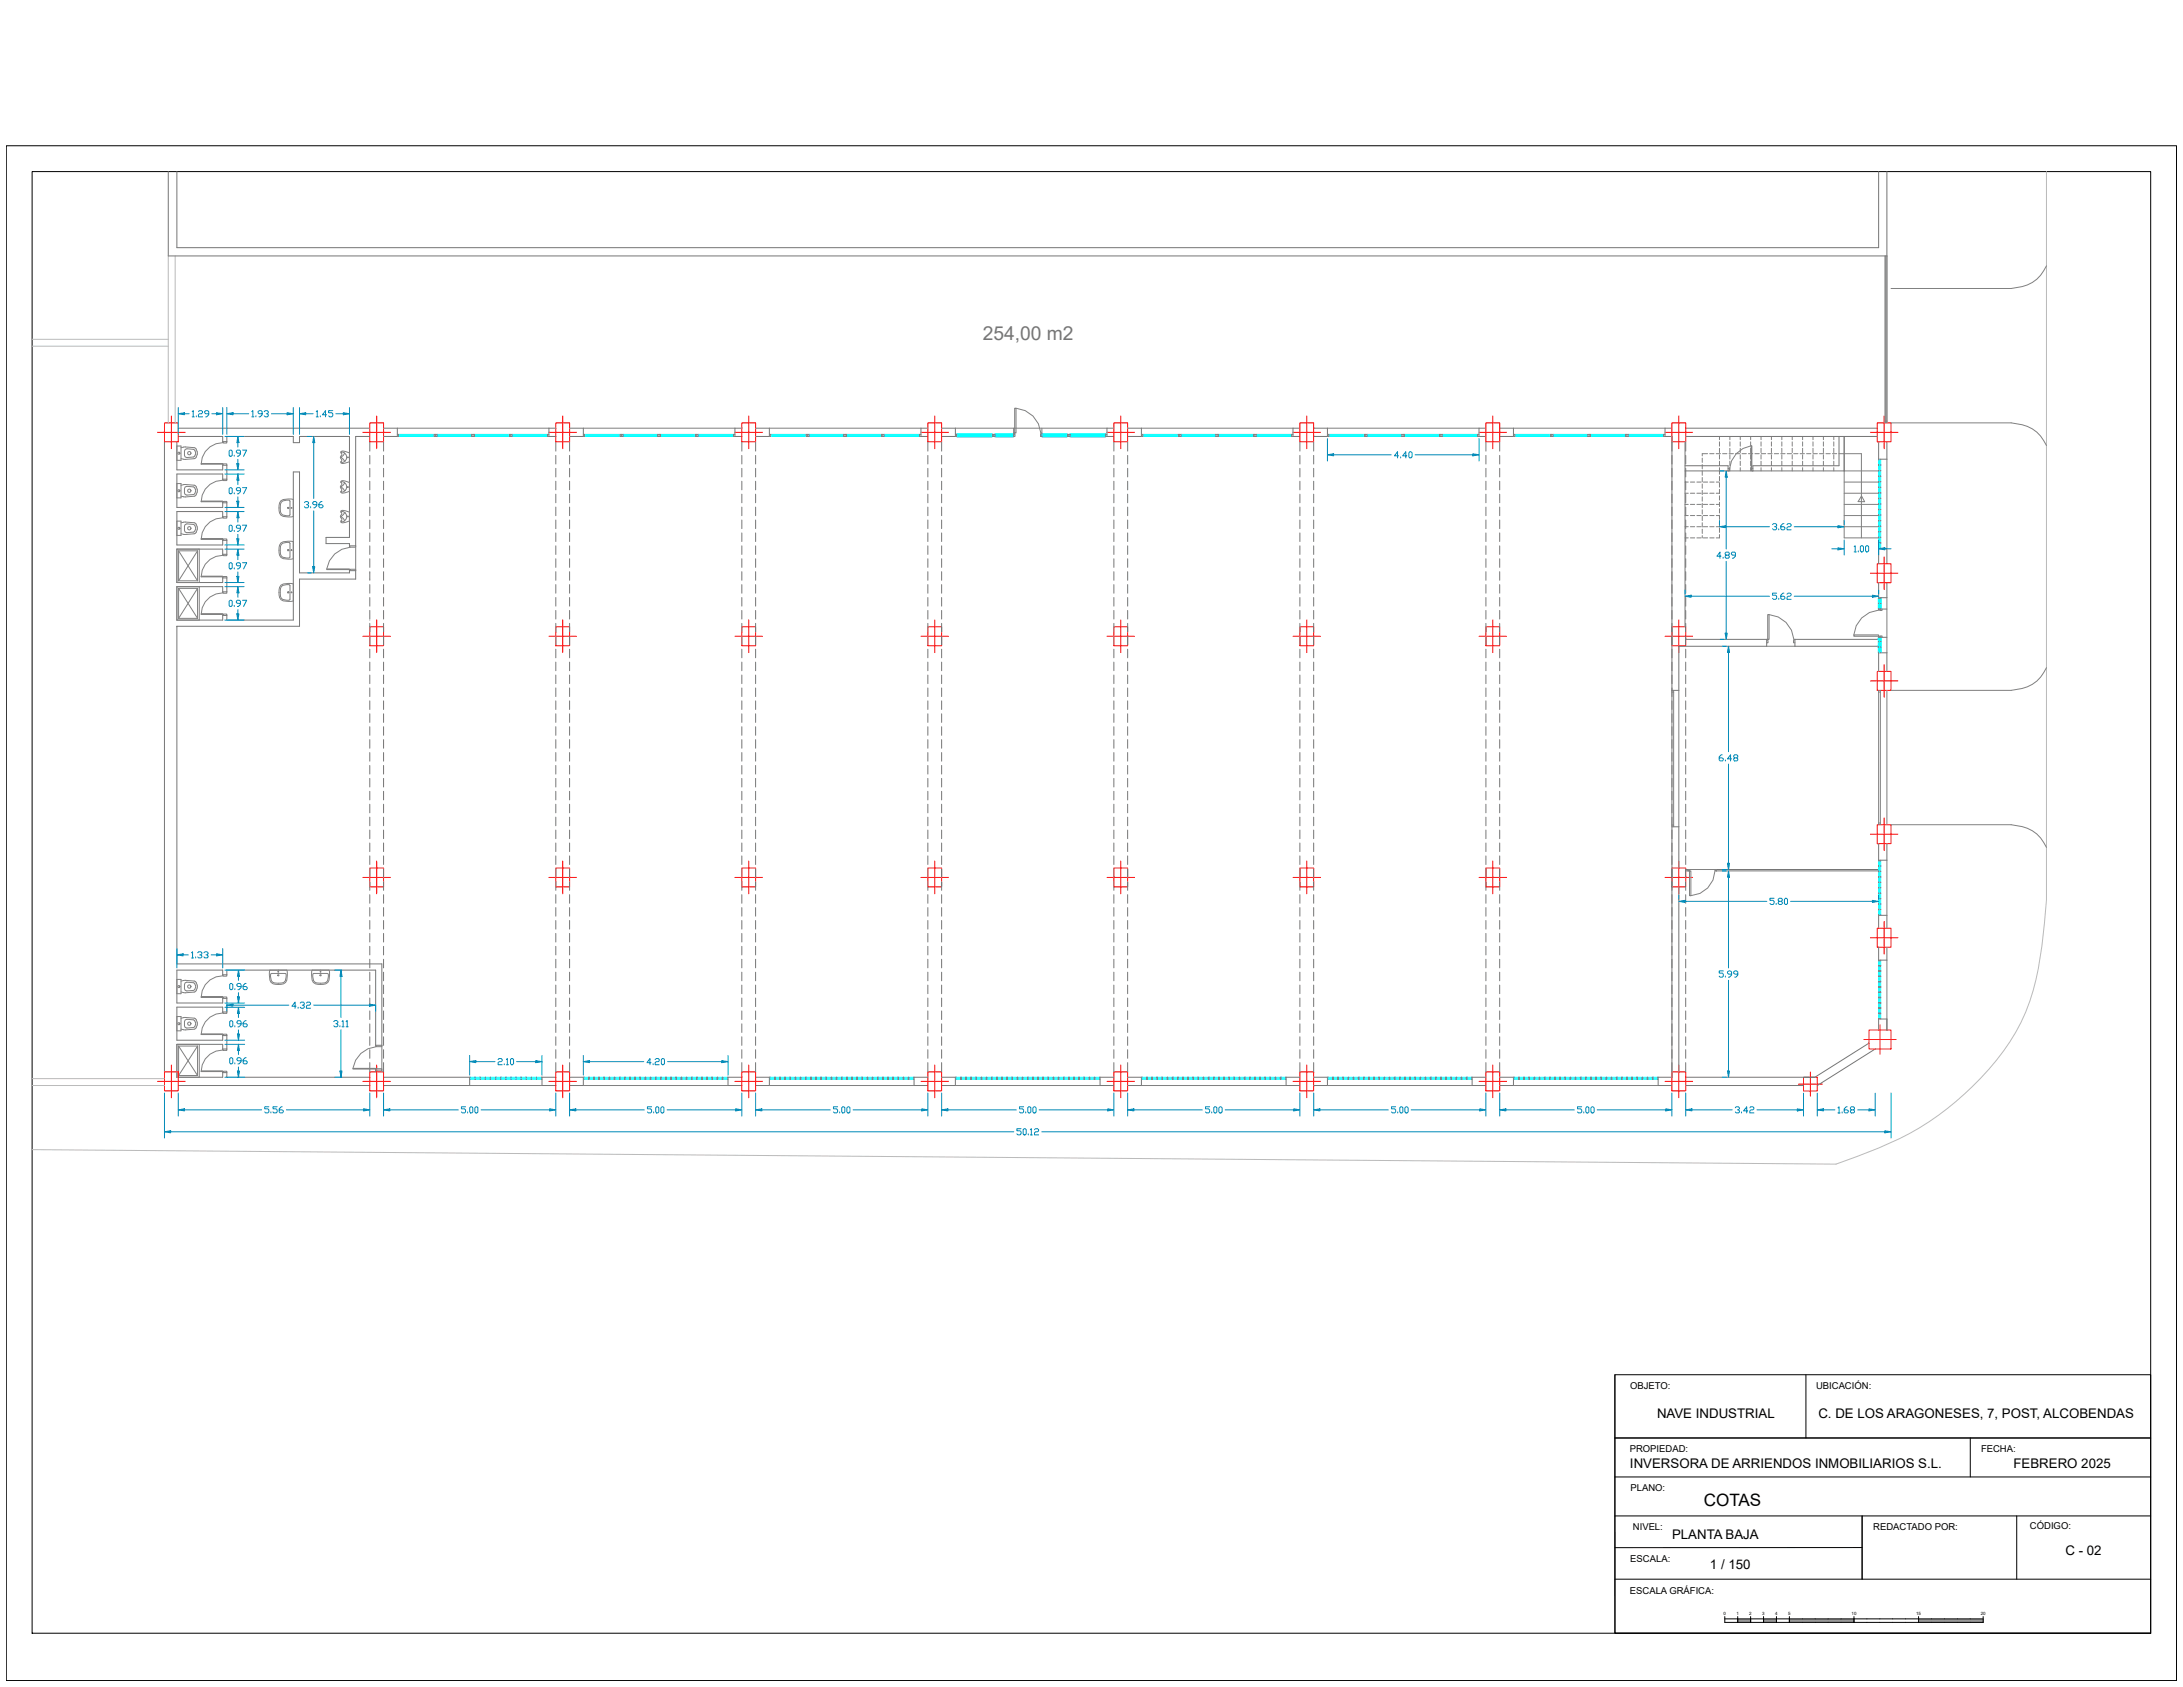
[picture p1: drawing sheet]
<svg xmlns="http://www.w3.org/2000/svg" width="279mm" height="216mm" viewBox="0 0 279 216" stroke-linecap="round" stroke-linejoin="round" font-family="sans-serif">
<defs><g id="words">
<text font-size="2.5" fill="#767676" x="125.8" y="43.5">254,00 m2</text>
<text font-size="2.2" x="218.1" y="192.7">COTAS</text>
<g font-size="1.7">
<text x="212.1" y="181.5">NAVE INDUSTRIAL</text>
<text x="232.7" y="181.5">C. DE LOS ARAGONESES, 7, POST, ALCOBENDAS</text>
<text x="208.6" y="187.9">INVERSORA DE ARRIENDOS INMOBILIARIOS S.L.</text>
<text x="257.7" y="187.9">FEBRERO 2025</text>
<text x="214" y="196.9">PLANTA BAJA</text>
<text x="218.9" y="200.8">1 / 150</text>
<text x="264.4" y="199">C - 02</text>
</g>
<g font-size="1.2">
<text x="208.6" y="177.7">OBJETO:</text>
<text x="232.4" y="177.8">UBICACIÓN:</text>
<text x="208.6" y="185.8">PROPIEDAD:</text>
<text x="253.5" y="185.8">FECHA:</text>
<text x="208.7" y="190.8">PLANO:</text>
<text x="209" y="195.8">NIVEL:</text>
<text x="239.8" y="195.8">REDACTADO POR:</text>
<text x="259.8" y="195.7">CÓDIGO:</text>
<text x="208.7" y="199.9">ESCALA:</text>
<text x="208.6" y="204">ESCALA GRÁFICA:</text>
</g>
<g font-size=".6">
<text x="220.6" y="206.7">0</text>
<text x="222.3" y="206.7">1</text>
<text x="223.9" y="206.7">2</text>
<text x="225.5" y="206.7">3</text>
<text x="227.2" y="206.7">4</text>
<text x="228.8" y="206.7">5</text>
<text x="237" y="206.7">10</text>
<text x="245.2" y="206.7">15</text>
<text x="253.5" y="206.7">20</text>
</g>
</g></defs>
<!-- layer: Cartelas -->
<path d="M.8 18.7h277.8v196.4h-277.8zM206.7 175.9v33.1h68.6M206.7 175.9h68.6v33.1h-68.6zM206.7 184h68.6M206.7 189h68.6M206.7 194h68.6M238.3 194v8.1M238.3 198.1h-31.6M252.2 184v5M206.7 202.1h68.6M220.8 206.9v.7h1.6" fill="none" stroke="#000" stroke-width=".13"/>
<path d="M222.4 207.2h14.9v.4h-14.9z" fill="#989898"/>
<path d="M220.8 207.2h24.8M222.4 206.9v.7h23.2M224.1 206.9v.7M225.7 206.9v.7M227.4 206.9v.7M229 206.9v.7M237.3 206.9v.7" fill="none" stroke="#000" stroke-width=".13"/>
<path d="M245.6 207.2h8.2v.4h-8.2z" fill="#989898"/>
<path d="M4.1 22h271.2v187h-271.2zM231.1 175.9v8.1M206.7 184h68.6M238.3 194v8.1M258.1 194v8.1M245.6 206.9v.7h8.2v-.7M245.6 207.2h8.2" fill="none" stroke="#000" stroke-width=".13"/>
<!-- layer: Estructura -->
<g fill="none" stroke="#f00" stroke-width=".13">
<path d="M20.2 55.3h3.5M21.1 54.1h1.7v2.4h-1.7zM21.9 53.2v4.2M46.4 55.3h3.6M47.3 54.1h1.8v2.4h-1.8zM48.2 53.2v4.2M70.3 55.3h3.5M71.1 54.1h1.8v2.4h-1.8zM72 53.2v4.2M94.1 55.3h3.5M94.9 54.1h1.8v2.4h-1.8zM95.8 53.2v4.2"/>
<path d="M117.9 55.3h3.5M118.8 54.1h1.7v2.4h-1.7zM119.6 53.2v4.2M141.7 55.3h3.5M142.6 54.1h1.7v2.4h-1.7zM143.4 53.2v4.2M165.5 55.3h3.5M166.4 54.1h1.7v2.4h-1.7zM167.3 53.2v4.2M189.3 55.3h3.5M190.2 54.1h1.7v2.4h-1.7zM191.1 53.2v4.2"/>
<path d="M213.1 55.3h3.5M214 54.1h1.8v2.4h-1.8zM214.9 53.2v4.2M239.4 55.3h3.5M240.3 54.1h1.7v2.4h-1.7zM241.1 53.2v4.2M48.2 79.3v4.2M72 79.3v4.2M95.8 79.3v4.2M119.6 79.3v4.2M143.4 79.3v4.2M167.3 79.3v4.2"/>
<path d="M191.1 79.3v4.2M214.9 79.3v4.2M239.4 73.4h3.5M240.3 72.1h1.7v2.5h-1.7zM241.1 71.3v4.2M46.4 81.4h3.6M47.3 80.2h1.8v2.4h-1.8zM70.3 81.4h3.5M71.1 80.2h1.8v2.4h-1.8zM94.1 81.4h3.5M94.9 80.2h1.8v2.4h-1.8zM117.9 81.4h3.5"/>
<path d="M118.8 80.2h1.7v2.4h-1.7zM141.7 81.4h3.5M142.6 80.2h1.7v2.4h-1.7zM165.5 81.4h3.5M166.4 80.2h1.7v2.4h-1.7zM189.3 81.4h3.5M190.2 80.2h1.7v2.4h-1.7zM213.1 81.4h3.5M214 80.2h1.8v2.4h-1.8zM239.4 87.1h3.5M240.3 85.9h1.7v2.5h-1.7zM241.1 85v4.2"/>
<path d="M46.4 112.3h3.6M47.3 111.1h1.8v2.4h-1.8zM48.2 110.2v4.2M70.3 112.3h3.5M71.1 111.1h1.8v2.4h-1.8zM72 110.2v4.2M94.1 112.3h3.5M94.9 111.1h1.8v2.4h-1.8zM95.8 110.2v4.2M117.9 112.3h3.5M118.8 111.1h1.7v2.4h-1.7zM119.6 110.2v4.2"/>
<path d="M141.7 112.3h3.5M142.6 111.1h1.7v2.4h-1.7zM143.4 110.2v4.2M165.5 112.3h3.5M166.4 111.1h1.7v2.4h-1.7zM167.3 110.2v4.2M189.3 112.3h3.5M190.2 111.1h1.7v2.4h-1.7zM191.1 110.2v4.2M213.1 112.3h3.5M214 111.1h1.8v2.4h-1.8zM214.9 110.2v4.2"/>
<path d="M239.4 106.8h3.5M240.3 105.5h1.7v2.5h-1.7zM240.3 118.8h1.7v2.4h-1.7zM241.1 104.7v4.2M241.1 117.9v4.2M20.2 138.4h3.5M21.1 137.2h1.7v2.4h-1.7zM21.9 136.3v4.2M46.4 138.4h3.6M47.3 137.2h1.8v2.4h-1.8zM48.2 136.3v4.2M70.3 138.4h3.5"/>
<path d="M71.1 137.2h1.8v2.4h-1.8zM72 136.3v4.2M94.1 138.4h3.5M94.9 137.2h1.8v2.4h-1.8zM95.8 136.3v4.2M117.9 138.4h3.5M118.8 137.2h1.7v2.4h-1.7zM119.6 136.3v4.2M141.7 138.4h3.5M142.6 137.2h1.7v2.4h-1.7zM143.4 136.3v4.2M165.5 138.4h3.5"/>
<path d="M166.4 137.2h1.7v2.4h-1.7zM167.3 136.3v4.2M189.3 138.4h3.5M190.2 137.2h1.7v2.4h-1.7zM191.1 136.3v4.2M213.1 138.4h3.5M214 137.2h1.8v2.4h-1.8zM214.9 136.3v4.2M230.2 138.7h3.1M230.8 137.9h1.8v1.7h-1.8zM231.7 137.2v3.1M238.5 133h4.2"/>
<path d="M239.2 131.8h2.8v2.4h-2.8zM239.4 120h3.5M240.6 131.2v3.7"/>
</g>
<!-- layer: Muros -->
<g fill="none" stroke="#767676" stroke-width=".13">
<path d="M21 56.5v80.7M22.6 56.5v3.6h5.9v-.6h.5v1.8h-.5v-.6h-5.9v4.2h5.9v-.6h.5v1.8h-.5v-.6h-5.9v4.2h5.9v-.5h.5v1.7h-.5v-.6h-5.9v4.3h5.9v-.6h.5v1.7h-.5v-.6h-5.9v4.3h5.9v-.6h.5v.6h8.5v-19h.8v12.9h6.4v-.3h.8v1.1h-7.2v6.1h-15.7v43.2h26.3v10.4h-.8v-9.6h-19.1v.6h-.5v-.6h-5.9v4.2h5.9v-.6h.5v1.7h-.5v-.6h-5.9v4.2h5.9v-.6h.5v1.8h-.5v-.6h-5.9v4.2h5.9v-.6h.5v.6h18.3M22.8 55.9h5.7v.6h.5v-.6h8.5v.8h.8v-.8h6.4v12.9h-3v.8h3v.3h.8v-14h1.8M22.8 54.8h24.5M47.3 59.9v1.1M47.3 58.3v1.1M47.3 56.5v1.2M49.1 59.9v1.1M49.1 58.3v1.1M49.1 56.5v1.2M49.1 54.8h1.8v1.1h-1.8M71.1 59.9v1.1"/>
<path d="M71.1 58.3v1.1M71.1 54.8h-.8v1.1h.8M71.1 56.5v1.2M72.9 59.9v1.1M72.9 58.3v1.1M72.9 54.8h1.8v1.1h-1.8M72.9 56.5v1.2M94.9 59.9v1.1M94.9 58.3v1.1M94.9 54.8h-.8v1.1h.8M94.9 56.5v1.2M96.7 59.9v1.1"/>
<path d="M96.7 58.3v1.1M96.7 54.8h1.8v1.1h-1.8M96.7 56.5v1.2M118.8 59.9v1.1M118.8 58.3v1.1M118.8 54.8h-.9v1.1h.9M118.8 56.5v1.2M120.5 59.9v1.1M120.5 58.3v1.1M120.5 54.8h1.8v1.1h-1.8M120.5 56.5v1.2M142.6 59.9v1.1"/>
<path d="M142.6 58.3v1.1M142.6 54.8h-.9v1.1h.9M142.6 56.5v1.2M144.3 59.9v1.1M144.3 58.3v1.1M144.3 54.8h1.8v1.1h-1.8M144.3 56.5v1.2M166.4 59.9v1.1M166.4 58.3v1.1M166.4 54.8h-.9v1.1h.9M166.4 56.5v1.2M168.1 59.9v1.1"/>
<path d="M168.1 58.3v1.1M168.1 54.8h1.8v1.1h-1.8M168.1 56.5v1.2M190.2 59.9v1.1M190.2 58.3v1.1M190.2 54.8h-.9v1.1h.9M190.2 56.5v1.2M191.9 59.9v1.1M191.9 58.3v1.1M191.9 54.8h1.8v1.1h-1.8M191.9 56.5v1.2M214 54.8h-.9v1.1h.9v33.2"/>
<path d="M215.7 59.6h5.5v.7h-5.5M215.7 56.5v23.7M215.8 59.9v1.1M215.8 58.3v1.1M215.8 55.9h24.5M215.8 54.8h24.5M215.8 56.5v1.2M235.4 55.9v3.7h-11v.7h11.6v-4.4M240.4 56.5v2.3h1.1v-2.3M47.3 79.8v1.1M47.3 79.4h.1M47.3 78.1v1.1"/>
<path d="M47.3 76.5v1.1M47.3 74.8v1.1M47.3 73.2v1.1M47.3 73.3h.1M47.3 74.1h.1M47.3 71.5v1.1M47.3 69.9v1.1M47.3 68.2v1.1M47.3 66.5v1.2M47.3 64.9v1.1M47.3 63.2v1.1M47.3 61.6v1.1"/>
<path d="M49.1 79.8v1.1M49.1 78.1v1.1M49.1 76.5v1.1M49.1 74.8v1.1M49.1 73.2v1.1M49.1 71.5v1.1M49.1 69.9v1.1M49.1 68.2v1.1M49.1 66.5v1.2M49.1 64.9v1.1M49.1 63.2v1.1M49.1 61.6v1.1"/>
<path d="M71.1 79.8v1.1M71.1 78.1v1.1M71.1 76.5v1.1M71.1 74.8v1.1M71.1 73.2v1.1M71.1 71.5v1.1M71.1 69.9v1.1M71.1 68.2v1.1M71.1 66.5v1.2M71.1 64.9v1.1M71.1 63.2v1.1M71.1 61.6v1.1"/>
<path d="M72.9 79.8v1.1M72.9 78.1v1.1M72.9 76.5v1.1M72.9 74.8v1.1M72.9 73.2v1.1M72.9 71.5v1.1M72.9 69.9v1.1M72.9 68.2v1.1M72.9 66.5v1.2M72.9 64.9v1.1M72.9 63.2v1.1M72.9 61.6v1.1"/>
<path d="M94.9 79.8v1.1M94.9 78.1v1.1M94.9 76.5v1.1M94.9 74.8v1.1M94.9 73.2v1.1M94.9 71.5v1.1M94.9 69.9v1.1M94.9 68.2v1.1M94.9 66.5v1.2M94.9 64.9v1.1M94.9 63.2v1.1M94.9 61.6v1.1"/>
<path d="M96.7 79.8v1.1M96.7 78.1v1.1M96.7 76.5v1.1M96.7 74.8v1.1M96.7 73.2v1.1M96.7 71.5v1.1M96.7 69.9v1.1M96.7 68.2v1.1M96.7 66.5v1.2M96.7 64.9v1.1M96.7 63.2v1.1M96.7 61.6v1.1"/>
<path d="M118.8 79.8v1.1M118.8 78.1v1.1M118.8 76.5v1.1M118.8 74.8v1.1M118.8 73.2v1.1M118.8 71.5v1.1M118.8 69.9v1.1M118.8 68.2v1.1M118.8 66.5v1.2M118.8 64.9v1.1M118.8 63.2v1.1M118.8 61.6v1.1"/>
<path d="M120.5 79.8v1.1M120.5 78.1v1.1M120.5 76.5v1.1M120.5 74.8v1.1M120.5 73.2v1.1M120.5 71.5v1.1M120.5 69.9v1.1M120.5 68.2v1.1M120.5 66.5v1.2M120.5 64.9v1.1M120.5 63.2v1.1M120.5 61.6v1.1"/>
<path d="M142.6 79.8v1.1M142.6 78.1v1.1M142.6 76.5v1.1M142.6 74.8v1.1M142.6 73.2v1.1M142.6 71.5v1.1M142.6 69.9v1.1M142.6 68.2v1.1M142.6 66.5v1.2M142.6 64.9v1.1M142.6 63.2v1.1M142.6 61.6v1.1"/>
<path d="M144.3 79.8v1.1M144.3 78.1v1.1M144.3 76.5v1.1M144.3 74.8v1.1M144.3 73.2v1.1M144.3 71.5v1.1M144.3 69.9v1.1M144.3 68.2v1.1M144.3 66.5v1.2M144.3 64.9v1.1M144.3 63.2v1.1M144.3 61.6v1.1"/>
<path d="M166.4 79.8v1.1M166.4 78.1v1.1M166.4 76.5v1.1M166.4 74.8v1.1M166.4 73.2v1.1M166.4 71.5v1.1M166.4 69.9v1.1M166.4 68.2v1.1M166.4 66.5v1.2M166.4 64.9v1.1M166.4 63.2v1.1M166.4 61.6v1.1"/>
<path d="M168.1 79.8v1.1M168.1 78.1v1.1M168.1 76.5v1.1M168.1 74.8v1.1M168.1 73.2v1.1M168.1 71.5v1.1M168.1 69.9v1.1M168.1 68.2v1.1M168.1 66.5v1.2M168.1 64.9v1.1M168.1 63.2v1.1M168.1 61.6v1.1"/>
<path d="M190.2 79.8v1.1M190.2 78.1v1.1M190.2 76.5v1.1M190.2 74.8v1.1M190.2 73.2v1.1M190.2 71.5v1.1M190.2 69.9v1.1M190.2 68.2v1.1M190.2 66.5v1.2M190.2 64.9v1.1M190.2 63.2v1.1M190.2 61.6v1.1"/>
<path d="M191.9 79.8v1.1M191.9 78.1v1.1M191.9 76.5v1.1M191.9 74.8v1.1M191.9 73.2v1.1M191.9 71.5v1.1M191.9 69.9v1.1M191.9 68.2v1.1M191.9 66.5v1.2M191.9 64.9v1.1M191.9 63.2v1.1M191.9 61.6v1.1"/>
<path d="M215.8 79.8v1.1M215.8 78.1v1.1M215.8 76.5v1.1M215.8 74.8v1.1M215.8 73.2v1.1M215.8 71.5v1.1M215.8 69.9v1.1M215.8 68.2v1.1M215.8 66.5v1.2M215.8 64.9v1.1M215.8 63.2v1.1M215.8 61.6v1.1"/>
<path d="M240.4 72.1v-1.9h1.1v1.9M240.4 74.6v1.9h1.1v-1.9M240.4 77.9h1.1M47.3 99.6v1.1M47.3 98v1.1M47.3 96.3v1.1M47.3 94.7v1.1M47.3 93v1.1M47.3 91.4v1.1M47.3 89.7v1.1M47.3 88v1.1M47.3 86.4v1.1"/>
<path d="M47.3 84.7v1.1M47.3 83.1v1.1M47.3 81.4v1.1M47.3 80.2h.1M49.1 99.6v1.1M49.1 98v1.1M49.1 96.3v1.1M49.1 94.7v1.1M49.1 93v1.1M49.1 91.4v1.1M49.1 89.7v1.1M49.1 88v1.1"/>
<path d="M49.1 86.4v1.1M49.1 84.7v1.1M49.1 83.1v1.1M49.1 81.4v1.1M71.1 99.6v1.1M71.1 98v1.1M71.1 96.3v1.1M71.1 94.7v1.1M71.1 93v1.1M71.1 91.4v1.1M71.1 89.7v1.1M71.1 88v1.1"/>
<path d="M71.1 86.4v1.1M71.1 84.7v1.1M71.1 83.1v1.1M71.1 81.4v1.1M72.9 99.6v1.1M72.9 98v1.1M72.9 96.3v1.1M72.9 94.7v1.1M72.9 93v1.1M72.9 91.4v1.1M72.9 89.7v1.1M72.9 88v1.1"/>
<path d="M72.9 86.4v1.1M72.9 84.7v1.1M72.9 83.1v1.1M72.9 81.4v1.1M94.9 99.6v1.1M94.9 98v1.1M94.9 96.3v1.1M94.9 94.7v1.1M94.9 93v1.1M94.9 91.4v1.1M94.9 89.7v1.1M94.9 88v1.1"/>
<path d="M94.9 86.4v1.1M94.9 84.7v1.1M94.9 83.1v1.1M94.9 81.4v1.1M96.7 99.6v1.1M96.7 98v1.1M96.7 96.3v1.1M96.7 94.7v1.1M96.7 93v1.1M96.7 91.4v1.1M96.7 89.7v1.1M96.7 88v1.1"/>
<path d="M96.7 86.4v1.1M96.7 84.7v1.1M96.7 83.1v1.1M96.7 81.4v1.1M118.8 99.6v1.1M118.8 98v1.1M118.8 96.3v1.1M118.8 94.7v1.1M118.8 93v1.1M118.8 91.4v1.1M118.8 89.7v1.1M118.8 88v1.1"/>
<path d="M118.8 86.4v1.1M118.8 84.7v1.1M118.8 83.1v1.1M118.8 81.4v1.1M120.5 99.6v1.1M120.5 98v1.1M120.5 96.3v1.1M120.5 94.7v1.1M120.5 93v1.1M120.5 91.4v1.1M120.5 89.7v1.1M120.5 88v1.1"/>
<path d="M120.5 86.4v1.1M120.5 84.7v1.1M120.5 83.1v1.1M120.5 81.4v1.1M142.6 99.6v1.1M142.6 98v1.1M142.6 96.3v1.1M142.6 94.7v1.1M142.6 93v1.1M142.6 91.4v1.1M142.6 89.7v1.1M142.6 88v1.1"/>
<path d="M142.6 86.4v1.1M142.6 84.7v1.1M142.6 83.1v1.1M142.6 81.4v1.1M144.3 99.6v1.1M144.3 98v1.1M144.3 96.3v1.1M144.3 94.7v1.1M144.3 93v1.1M144.3 91.4v1.1M144.3 89.7v1.1M144.3 88v1.1"/>
<path d="M144.3 86.4v1.1M144.3 84.7v1.1M144.3 83.1v1.1M144.3 81.4v1.1M166.4 99.6v1.1M166.4 98v1.1M166.4 96.3v1.1M166.4 94.7v1.1M166.4 93v1.1M166.4 91.4v1.1M166.4 89.7v1.1M166.4 88v1.1"/>
<path d="M166.4 86.4v1.1M166.4 84.7v1.1M166.4 83.1v1.1M166.4 81.4v1.1M168.1 99.6v1.1M168.1 98v1.1M168.1 96.3v1.1M168.1 94.7v1.1M168.1 93v1.1M168.1 91.4v1.1M168.1 89.7v1.1M168.1 88v1.1"/>
<path d="M168.1 86.4v1.1M168.1 84.7v1.1M168.1 83.1v1.1M168.1 81.4v1.1M190.2 99.6v1.1M190.2 98v1.1M190.2 96.3v1.1M190.2 94.7v1.1M190.2 93v1.1M190.2 91.4v1.1M190.2 89.7v1.1M190.2 88v1.1"/>
<path d="M190.2 86.4v1.1M190.2 84.7v1.1M190.2 83.1v1.1M190.2 81.4v1.1M191.9 99.6v1.1M191.9 98v1.1M191.9 96.3v1.1M191.9 94.7v1.1M191.9 93v1.1M191.9 91.4v1.1M191.9 89.7v1.1M191.9 88v1.1"/>
<path d="M191.9 86.4v1.1M191.9 84.7v1.1M191.9 83.1v1.1M191.9 81.4v1.1M214 99.6v1.1M214 98v1.1M214 96.3v1.1M214 94.7v1.1M214 93v1.1M214 91.4v1.1M214 89.7v1.1M214.9 82.6v5.8h-.9"/>
<path d="M215.8 99.6v1.1M215.8 98v1.1M215.8 96.3v1.1M215.8 94.7v1.1M215.8 93v1.1M215.8 91.4v1.1M215.8 89.7v1.1M215.8 88v1.1M215.8 86.4v1.1M215.8 84.7v1.1M215.8 83.1v1.1M215.8 81.4v1.1"/>
<path d="M215.8 81.8h10.3v.9h-11.2M240.4 85.9v-2.4h1.1v2.4M240.4 81.8h-10.7v.9h10.7M240.4 81.6h1.1M47.3 119.5v1.1M47.3 117.8v1.1M47.3 116.2v1.1M47.3 114.5v1.1M47.3 112.8v1.1M47.3 111.2v1.1M47.3 109.5v1.1M47.3 107.9v1.1"/>
<path d="M47.3 106.2v1.1M47.3 104.6v1.1M47.3 102.9v1.1M47.3 101.3v1.1M49.1 119.5v1.1M49.1 117.8v1.1M49.1 116.2v1.1M49.1 114.5v1.1M49.1 112.8v1.1M49.1 111.2v1.1M49.1 109.5v1.1M49.1 107.9v1.1"/>
<path d="M49.1 106.2v1.1M49.1 104.6v1.1M49.1 102.9v1.1M49.1 101.3v1.1M71.1 119.5v1.1M71.1 117.8v1.1M71.1 116.2v1.1M71.1 114.5v1.1M71.1 112.8v1.1M71.1 111.2v1.1M71.1 109.5v1.1M71.1 107.9v1.1"/>
<path d="M71.1 106.2v1.1M71.1 104.6v1.1M71.1 102.9v1.1M71.1 101.3v1.1M72.9 119.5v1.1M72.9 117.8v1.1M72.9 116.2v1.1M72.9 114.5v1.1M72.9 112.8v1.1M72.9 111.2v1.1M72.9 109.5v1.1M72.9 107.9v1.1"/>
<path d="M72.9 106.2v1.1M72.9 104.6v1.1M72.9 102.9v1.1M72.9 101.3v1.1M94.9 119.5v1.1M94.9 117.8v1.1M94.9 116.2v1.1M94.9 114.5v1.1M94.9 112.8v1.1M94.9 111.2v1.1M94.9 109.5v1.1M94.9 107.9v1.1"/>
<path d="M94.9 106.2v1.1M94.9 104.6v1.1M94.9 102.9v1.1M94.9 101.3v1.1M96.7 119.5v1.1M96.7 117.8v1.1M96.7 116.2v1.1M96.7 114.5v1.1M96.7 112.8v1.1M96.7 111.2v1.1M96.7 109.5v1.1M96.7 107.9v1.1"/>
<path d="M96.7 106.2v1.1M96.7 104.6v1.1M96.7 102.9v1.1M96.7 101.3v1.1M118.8 119.5v1.1M118.8 117.8v1.1M118.8 116.2v1.1M118.8 114.5v1.1M118.8 112.8v1.1M118.8 111.2v1.1M118.8 109.5v1.1M118.8 107.9v1.1"/>
<path d="M118.8 106.2v1.1M118.8 104.6v1.1M118.8 102.9v1.1M118.8 101.3v1.1M120.5 119.5v1.1M120.5 117.8v1.1M120.5 116.2v1.1M120.5 114.5v1.1M120.5 112.8v1.1M120.5 111.2v1.1M120.5 109.5v1.1M120.5 107.9v1.1"/>
<path d="M120.5 106.2v1.1M120.5 104.6v1.1M120.5 102.9v1.1M120.5 101.3v1.1M142.6 119.5v1.1M142.6 117.8v1.1M142.6 116.2v1.1M142.6 114.5v1.1M142.6 112.8v1.1M142.6 111.2v1.1M142.6 109.5v1.1M142.6 107.9v1.1"/>
<path d="M142.6 106.2v1.1M142.6 104.6v1.1M142.6 102.9v1.1M142.6 101.3v1.1M144.3 119.5v1.1M144.3 117.8v1.1M144.3 116.2v1.1M144.3 114.5v1.1M144.3 112.8v1.1M144.3 111.2v1.1M144.3 109.5v1.1M144.3 107.9v1.1"/>
<path d="M144.3 106.2v1.1M144.3 104.6v1.1M144.3 102.9v1.1M144.3 101.3v1.1M166.4 119.5v1.1M166.4 117.8v1.1M166.4 116.2v1.1M166.4 114.5v1.1M166.4 112.8v1.1M166.4 111.2v1.1M166.4 109.5v1.1M166.4 107.9v1.1"/>
<path d="M166.4 106.2v1.1M166.4 104.6v1.1M166.4 102.9v1.1M166.4 101.3v1.1M168.1 119.5v1.1M168.1 117.8v1.1M168.1 116.2v1.1M168.1 114.5v1.1M168.1 112.8v1.1M168.1 111.2v1.1M168.1 109.5v1.1M168.1 107.9v1.1"/>
<path d="M168.1 106.2v1.1M168.1 104.6v1.1M168.1 102.9v1.1M168.1 101.3v1.1M190.2 119.5v1.1M190.2 117.8v1.1M190.2 116.2v1.1M190.2 114.5v1.1M190.2 112.8v1.1M190.2 111.2v1.1M190.2 109.5v1.1M190.2 107.9v1.1"/>
<path d="M190.2 106.2v1.1M190.2 104.6v1.1M190.2 102.9v1.1M190.2 101.3v1.1M191.9 119.5v1.1M191.9 117.8v1.1M191.9 116.2v1.1M191.9 114.5v1.1M191.9 112.8v1.1M191.9 111.2v1.1M191.9 109.5v1.1M191.9 107.9v1.1"/>
<path d="M191.9 106.2v1.1M191.9 104.6v1.1M191.9 102.9v1.1M191.9 101.3v1.1M214 104.6v1.1M214 102.9v1.1M214 101.3v1.1M214.9 111.1v-5.3h-.9v32.1h-1.8v1h1.8M214.9 113.5v23.7M215.8 119.5v1.1M215.8 117.8v1.1M215.8 116.2v1.1"/>
<path d="M215.8 114.5v1.1M215.8 112.8v1.1M215.8 111.2v1.1M215.8 109.5v1.1M215.8 107.9v1.1M215.8 106.2v1.1M215.8 104.6v1.1M215.8 102.9v1.1M215.8 101.3v1.1M215.8 111.3h.3v.2h-.3M240.4 108v2.1h1.1v-2.1M240.4 118.8v-1.7h1.1v1.7"/>
<path d="M240.4 111.3h-20.7v.2h20.7M22.8 138.9h24.5M47.3 136v1.2M47.3 134.3v1.1M47.3 132.7v1.1M47.3 131v1.1M47.3 129.4v1.1M47.3 127.7v1.1M47.3 126.1v1.1M47.3 124.4v1.1M47.3 122.8v1.1M47.3 121.1v1.1"/>
<path d="M48.1 137.2v-.3h.8v.3M49.1 136v1.2M49.1 134.3v1.1M49.1 132.7v1.1M49.1 131v1.1M49.1 129.4v1.1M49.1 127.7v1.1M49.1 126.1v1.1M49.1 124.4v1.1M49.1 122.8v1.1M49.1 121.1v1.1M49.1 137.9h11v1h-11"/>
<path d="M71.1 136v1.2M71.1 134.3v1.1M71.1 132.7v1.1M71.1 131v1.1M71.1 129.4v1.1M71.1 127.7v1.1M71.1 126.1v1.1M71.1 124.4v1.1M71.1 122.8v1.1M71.1 121.1v1.1M71.1 137.9h-1.7v1h1.7M72.9 136v1.2"/>
<path d="M72.9 134.3v1.1M72.9 132.7v1.1M72.9 131v1.1M72.9 129.4v1.1M72.9 127.7v1.1M72.9 126.1v1.1M72.9 124.4v1.1M72.9 122.8v1.1M72.9 121.1v1.1M72.9 137.9h1.8v1h-1.8M94.9 136v1.2M94.9 134.3v1.1"/>
<path d="M94.9 132.7v1.1M94.9 131v1.1M94.9 129.4v1.1M94.9 127.7v1.1M94.9 126.1v1.1M94.9 124.4v1.1M94.9 122.8v1.1M94.9 121.1v1.1M94.9 137.9h-1.7v1h1.7M96.7 136v1.2M96.7 134.3v1.1M96.7 132.7v1.1"/>
<path d="M96.7 131v1.1M96.7 129.4v1.1M96.7 127.7v1.1M96.7 126.1v1.1M96.7 124.4v1.1M96.7 122.8v1.1M96.7 121.1v1.1M96.7 137.9h1.8v1h-1.8M118.8 136v1.2M118.8 134.3v1.1M118.8 132.7v1.1M118.8 131v1.1"/>
<path d="M118.8 129.4v1.1M118.8 127.7v1.1M118.8 126.1v1.1M118.8 124.4v1.1M118.8 122.8v1.1M118.8 121.1v1.1M118.8 137.9h-1.8v1h1.8M120.5 136v1.2M120.5 134.3v1.1M120.5 132.7v1.1M120.5 131v1.1M120.5 129.4v1.1"/>
<path d="M120.5 127.7v1.1M120.5 126.1v1.1M120.5 124.4v1.1M120.5 122.8v1.1M120.5 121.1v1.1M120.5 137.9h1.8v1h-1.8M142.6 136v1.2M142.6 134.3v1.1M142.6 132.7v1.1M142.6 131v1.1M142.6 129.4v1.1M142.6 127.7v1.1"/>
<path d="M142.6 126.1v1.1M142.6 124.4v1.1M142.6 122.8v1.1M142.6 121.1v1.1M142.6 137.9h-1.8v1h1.8M144.3 136v1.2M144.3 134.3v1.1M144.3 132.7v1.1M144.3 131v1.1M144.3 129.4v1.1M144.3 127.7v1.1M144.3 126.1v1.1"/>
<path d="M144.3 124.4v1.1M144.3 122.8v1.1M144.3 121.1v1.1M144.3 137.9h1.8v1h-1.8M166.4 136v1.2M166.4 134.3v1.1M166.4 132.7v1.1M166.4 131v1.1M166.4 129.4v1.1M166.4 127.7v1.1M166.4 126.1v1.1M166.4 124.4v1.1"/>
<path d="M166.4 122.8v1.1M166.4 121.1v1.1M166.4 137.9h-1.8v1h1.8M168.1 136v1.2M168.1 134.3v1.1M168.1 132.7v1.1M168.1 131v1.1M168.1 129.4v1.1M168.1 127.7v1.1M168.1 126.1v1.1M168.1 124.4v1.1M168.1 122.8v1.1"/>
<path d="M168.1 121.1v1.1M168.1 137.9h1.8v1h-1.8M190.2 136v1.2M190.2 134.3v1.1M190.2 132.7v1.1M190.2 131v1.1M190.2 129.4v1.1M190.2 127.7v1.1M190.2 126.1v1.1M190.2 124.4v1.1M190.2 122.8v1.1M190.2 121.1v1.1"/>
<path d="M190.2 137.9h-1.8v1h1.8M191.9 136v1.2M191.9 134.3v1.1M191.9 132.7v1.1M191.9 131v1.1M191.9 129.4v1.1M191.9 127.7v1.1M191.9 126.1v1.1M191.9 124.4v1.1M191.9 122.8v1.1M191.9 121.1v1.1M191.9 137.9h1.8v1h-1.8"/>
<path d="M215.8 136v1.2M215.8 134.3v1.1M215.8 132.7v1.1M215.8 131v1.1M215.8 129.4v1.1M215.8 127.7v1.1M215.8 126.1v1.1M215.8 124.4v1.1M215.8 122.8v1.1M215.8 121.1v1.1M215.8 137.9h16.5M215.8 138.9h15"/>
<path d="M239.2 133.5l-6.9 4.4M240 134.2l-7.4 4.7M240.4 121.2v1.7h1.1v-1.7M240.4 131.8v-1.4h1.1v1.4"/>
</g>
<g fill="none" stroke="#808080" stroke-width=".13">
<path d="M217.9 58.6v.6M217.9 59.5v.5M218.5 58.1h-.6v.3M218.8 58.1h.6M219.6 58.1h.6M220.1 55.9v.4M220.1 56.5v.6M220.1 57.4v.5M220.1 58.2v.6M220.1 59v.6M220.1 59.9v.8M220.5 58.1h.5"/>
<path d="M221.3 58.1h.6M221.4 55.9v.4M221.4 56.5v.6M221.4 57.4v.5M221.4 58.2v.6M221.4 59v.6M221.4 59.9v.4M222.1 58.1h.6M222.7 55.9v.4M222.7 56.5v.6M222.7 57.4v.5M222.7 58.2v.6"/>
<path d="M222.7 59v.6M222.7 59.9v.4M223 58.1h.5M223.8 58.1h.5M224.1 55.9v.4M224.1 56.5v.6M224.1 57.4v.5M224.1 58.2v.6M224.1 59v.6M224.1 59.9v.4M224.6 58.1h.6M225.4 55.9v.4"/>
<path d="M225.4 56.5v.6M225.4 57.4v.5M225.4 58.2v.6M225.4 59v.6M225.4 59.9v.4M225.4 58.1h.6M226.3 58.1h.5M226.7 55.9v.4M226.7 56.5v.6M226.7 57.4v.5M226.7 58.2v.6M226.7 59v.6"/>
<path d="M226.7 59.9v.4M227.1 58.1h.5M227.9 58.1h.6M228.1 55.9v.4M228.1 56.5v.6M228.1 57.4v.5M228.1 58.2v.6M228.1 59v.6M228.1 59.9v.4M228.7 58.1h.6M229.4 55.9v.4M229.4 56.5v.6"/>
<path d="M229.4 57.4v.5M229.4 58.2v.6M229.4 59v.6M229.4 59.9v.4M229.6 58.1h.5M230.4 58.1h.5M230.7 55.9v.4M230.7 56.5v.6M230.7 57.4v.5M230.7 58.2v.6M230.7 59v.6M230.7 59.9v.4"/>
<path d="M231.2 58.1h.6M232 55.9v.4M232 56.5v.6M232 57.4v.5M232 58.2v.6M232 59v.6M232 59.9v.4M232.1 58.1h.5M232.9 58.1h.5M233.4 55.9v.4M233.4 56.5v.6M233.4 57.4v.5"/>
<path d="M233.4 58.2v.6M233.4 59v.6M233.4 59.9v.4M233.7 58.1h.6M234.5 58.1h.6M234.7 55.9v.4M234.7 56.5v.6M234.7 57.4v.5M234.7 58.2v.6M234.7 59v.6M234.7 59.9v.4M235.4 58.1h2.8v10.7"/>
<path d="M236 55.9v12.9h4.4M215.7 66h.4M215.7 67.4h.4M215.7 63.1h.4M215.7 61.7h.4M215.7 64.6h.4M215.7 68.8h.4M216.4 66h.5M216.4 67.4h.5M216.4 63.1h.5M216.4 61.7h.5M216.4 64.6h.5"/>
<path d="M216.4 68.8h.5M217.2 66h.5M217.2 67.4h.5M217.2 63.1h.5M217.2 61.7h.5M217.2 64.6h.5M217.2 68.8h.5M217.9 60.3v.5M217.9 61.1v.6M217.9 61.9v.6M217.9 62.8v.5M217.9 63.6v.5"/>
<path d="M217.9 64.4v.6M217.9 65.2v.6M217.9 66.1v.5M217.9 66.9v.5M217.9 67.7v.6M217.9 68.5v.3M218 66h.6M218 67.4h.6M218 63.1h.6M218 61.7h.6M218 64.6h.6M218 68.8h.6"/>
<path d="M218.8 66h.6M218.8 67.4h.6M218.8 63.1h.6M218.8 61.7h.6M218.8 64.6h.6M218.8 68.8h.6M219.7 66h.4M219.7 67.4h.4M219.7 63.1h.4M219.7 61.7h.4M219.7 64.6h.4M220.1 61v.5"/>
<path d="M220.1 61.8v.5M220.1 62.6v.6M220.1 63.5v.5M220.1 64.3v.5M220.1 65.1v.6M220.1 65.9v.6M220.1 66.8v.5M220.1 67.6v.5M220.1 68.4v.4h-.4M221.2 60.3h3.2M236 60.3h4.4M236 66h4.4"/>
<path d="M236 67.4h4.4M236 63.1h4.4M236 61.7h4.4M236 64.6h4.4M238.3 63.5l.4 .7h-.9z"/>
</g>
<!-- layer: Carpinteria  -->
<g fill="none" stroke="#808080" stroke-width=".13">
<path d="M261.9 34a4.4 4.4 0 0 1-3.1 2.7l-1.4 .2h-15.4M25.7 59.3h2.8v.1h-2.8zM28.5 59.5l.1-.1h.4v.1M28.5 56.5l.1 .2h.4v-.2M28.5 56.7a2.76 2.76 0 0 0-2.8 2.7M50.9 54.8h19.4M50.9 55.6h.1v.3h-.1M55.6 55.6h.3v.3h-.3zM55.7 55.6v.3M60.4 55.6h.3v.3h-.3zM60.6 55.6v.3M65.2 55.6h.3v.3h-.3z"/>
<path d="M65.4 55.6v.3M70.3 55.6h-.2v.3h.2M74.7 54.8h19.4M74.7 55.6h.1v.3h-.1M79.4 55.6h.3v.3h-.3zM79.6 55.6v.3M84.2 55.6h.3v.3h-.3zM84.4 55.6v.3M89 55.6h.3v.3h-.3zM89.2 55.6v.3M94.1 55.6h-.2v.3h.2M98.5 54.8h19.4"/>
<path d="M98.5 55.6h.1v.3h-.1M103.2 55.6h.3v.3h-.3zM103.4 55.6v.3M108 55.6h.3v.3h-.3zM108.2 55.6v.3M112.8 55.6h.4v.3h-.4zM113 55.6v.3M117.9 55.6h-.2v.3h.2M122.3 54.8h19.4M122.3 55.6h.2v.3h-.2M127 55.6h.4v.3h-.4zM127.2 55.6v.3"/>
<path d="M129.7 54.8v1.1h.2v-.5h-.2M129.9 52.2h.1v3.2h-.1zM130 52.2a3.5 3.5 0 0 1 3.2 3.2M133.3 54.8v1.1h-.1v-.5h.1M136.6 55.6h.4v.3h-.4zM136.8 55.6v.3M141.7 55.6h-.2v.3h.2M146.1 54.8h19.4M146.1 55.6h.2v.3h-.2M150.8 55.6h.4v.3h-.4zM151 55.6v.3M155.6 55.6h.4v.3h-.4z"/>
<path d="M155.8 55.6v.3M160.4 55.6h.4v.3h-.4zM160.6 55.6v.3M165.5 55.6h-.2v.3h.2M169.9 54.8h19.4M169.9 55.6h.2v.3h-.2M174.6 55.6h.4v.3h-.4zM174.8 55.6v.3M179.4 55.6h.4v.3h-.4zM179.6 55.6v.3M184.2 55.6h.4v.3h-.4zM184.4 55.6v.3"/>
<path d="M189.3 55.6h-.2v.3h.2M193.7 54.8h19.4M193.7 55.6h.2v.3h-.2M198.4 55.6h.4v.3h-.4zM198.6 55.6v.3M203.2 55.6h.4v.3h-.4zM203.4 55.6v.3M208 55.6h.4v.3h-.4zM208.2 55.6v.3M213.1 55.6h-.2v.3h.2M221.2 60h.1l.1 .3h-.2M224.1 57h.1v3h-.1z"/>
<path d="M224.1 57a3.3 3.3 0 0 0-2.7 3M224.2 60v.3h.2M224.4 60h-.2M240.4 58.8v.1h.3v-.1M240.4 59.5h.3v.1h-.3zM241.3 53.9h.2M241.5 58.8v11.4M242 54.1h15.4a4.8 4.8 0 0 1 4.5 2.9M22.6 70.3h2.9v4.3h-2.9zM22.6 75.1h2.9v4.3h-2.9zM22.9 70.5v3.8M22.9 75.3v3.8"/>
<path d="M22.9 75.3h2.4M22.9 79.1h2.4M22.9 75.3l2.4 3.8M22.9 70.5h2.4M22.9 74.3h2.4M22.9 70.5l2.4 3.8M25.3 70.5v3.8M25.3 75.3v3.8M25.3 75.3l-2.4 3.8M25.3 70.5l-2.4 3.8M25.7 68.9h2.8v.1h-2.8zM25.7 73.7h2.8v.1h-2.8z"/>
<path d="M25.7 78.5h2.8v.1h-2.8zM25.7 64.1h2.8v.1h-2.8zM28.5 69.2l.1-.2h.4v.2M28.5 74l.1-.2h.4v.2M28.5 78.8l.1-.2h.4v.2M28.5 64.3l.1-.1h.4v.1M28.5 66.1l.1 .2h.4v-.2M28.5 66.3a2.76 2.76 0 0 0-2.8 2.7M28.5 70.9l.1 .2h.4v-.2M28.5 71.1a2.76 2.76 0 0 0-2.8 2.7M28.5 75.7l.1 .2h.4v-.2M28.5 75.9a2.76 2.76 0 0 0-2.8 2.7"/>
<path d="M28.5 61.3l.1 .2h.4v-.2M28.5 61.5a2.76 2.76 0 0 0-2.8 2.7M41.8 72.8h2.9v.1h-2.9zM44.7 69.9l.1 .1h.7v-.1v3.1v-.1h-.8M44.7 72.9v.1M44.8 70a3.3 3.3 0 0 0-3 2.8M226.2 78.7h.2v3.1h-.2zM226.4 78.7a3.5 3.5 0 0 1 3.2 3.1M240.4 78.1a3.5 3.5 0 0 0-3.1 3.2M240.4 60.2h.3v.1h-.3zM240.4 60.9h.3v.1h-.3zM240.4 61.6h.3v.1h-.3z"/>
<path d="M240.4 62.3h.3v.1h-.3zM240.4 63h.3v.1h-.3zM240.4 63.7h.3v.1h-.3zM240.4 64.5h.3h-.3zM240.4 65.2h.3v.1h-.3zM240.4 65.9h.3v.1h-.3zM240.4 66.6h.3v.1h-.3zM240.4 67.3h.3v.1h-.3zM240.4 68h.3v.1h-.3zM240.4 68.7h.3v.1h-.3zM240.4 69.4h.3v.1h-.3zM240.4 70.2v-.1h.3v.1"/>
<path d="M240.4 76.5v.1h.3v-.1M240.4 77.2h.3v.1h-.3zM240.7 77.9h-.3v.2h.5v-.2M241.5 76.5v7M214 88.6h.2M214 88.4v17.4M214.2 88.4v17.4M214.9 88.4v17.4M226.1 81.8h.1l.1 .2v.3h-.2M226.1 82.7h3.6M229.7 81.8h-.1v.2v.3h.1M237.3 81.3h3.1v.1h-3.1z"/>
<path d="M240.4 81.6v-.2h.2h.3v.2M240.4 82.1h.3v.1h-.3zM240.4 82.8h.3h-.3zM240.4 83.5h.3M240.4 88.4v17.1M240.4 88.6h.3M240.7 88.4v17.1M241.5 88.4v17.1M261.9 85.5a4.4 4.4 0 0 1-3.1 2.6l-1.4 .3h-15.4M214 105.6h.2M216.1 111.3h.1v.2h-.1zM216.1 111.3h3.6"/>
<path d="M216.2 111.5h.2v3.1h-.2zM219.5 111.5a3.3 3.3 0 0 1-3.1 3.1M219.5 111.3h.2v.2h-.2zM240.4 117.1h.3M240.4 116.4h.3h-.3zM240.4 115.7h.3h-.3zM240.4 115h.3v.1h-.3zM240.4 114.3h.3v.1h-.3zM240.4 113.6h.3v.1h-.3zM240.4 112.9h.3v.1h-.3zM240.4 112.2h.3v.1h-.3zM240.4 111.5h.3v.1h-.3z"/>
<path d="M240.4 110.8h.3v.1h-.3zM240.4 110.1v.1h.3v-.1M240.4 105.3h.3M241.5 110.1v7M242 105.5h15.4a4.8 4.8 0 0 1 4.5 2.9M22.6 133.7h2.9v4.2h-2.9zM22.9 133.9v3.7M22.9 133.9h2.4M22.9 137.6h2.4M22.9 133.9l2.4 3.7M25.3 133.9v3.7M25.3 133.9l-2.4 3.7"/>
<path d="M25.7 137.1h2.8h-2.8zM25.7 132.3h2.8v.1h-2.8zM25.7 127.5h2.8v.1h-2.8zM28.5 137.3l.1-.2h.4v.2M28.5 132.5l.1-.1h.4v.1M28.5 127.8l.1-.2h.4v.2M28.5 134.3l.1 .1h.4v-.1M28.5 134.4a2.76 2.76 0 0 0-2.8 2.7M28.5 129.5l.1 .2h.4v-.2M28.5 129.6a2.76 2.76 0 0 0-2.8 2.8M28.5 124.8l.1 .1h.4v-.1M28.5 124.9a2.76 2.76 0 0 0-2.8 2.7"/>
<path d="M45.2 136.7h2.9v.1h-2.9zM48.1 133.8l.1 .2h.7v-.2v3.1v-.1h-.8M48.1 136.8v.1M48.2 134a3.3 3.3 0 0 0-3 2.7M60.1 138.9h9.3M60.1 137.9h.1v.2h-.1M60.8 137.9h.1v.2h-.1zM61.4 137.9h.1v.2h-.1zM62.1 137.9h.1v.2h-.1zM62.7 137.9h.1v.2h-.1zM63.4 137.9h.1v.2h-.1zM64 137.9h.1v.2h-.1z"/>
<path d="M64.7 137.9h.1v.2h-.1zM65.4 137.9v.2zM66 137.9h.1v.2h-.1zM66.7 137.9v.2zM67.3 137.9h.1v.2h-.1zM68 137.9h.1v.2h-.1zM68.6 137.9h.1v.2h-.1zM69.4 137.9h-.1v.2h.1M74.7 138.9h18.5M74.7 137.9v.2M75.3 137.9h.1v.2h-.1zM76 137.9h.1v.2h-.1z"/>
<path d="M76.6 137.9h.1v.2h-.1zM77.3 137.9h.1v.2h-.1zM78 137.9v.2zM78.6 137.9h.1v.2h-.1zM79.3 137.9h.1v.2h-.1zM79.9 137.9h.1v.2h-.1zM80.6 137.9h.1v.2h-.1zM81.2 137.9h.1v.2h-.1zM81.9 137.9h.1v.2h-.1zM82.6 137.9v.2zM83.2 137.9h.1v.2h-.1zM83.9 137.9h.1v.2h-.1z"/>
<path d="M84.5 137.9h.1v.2h-.1zM85.2 137.9h.1v.2h-.1zM85.9 137.9v.2zM86.5 137.9h.1v.2h-.1zM87.2 137.9h.1v.2h-.1zM87.8 137.9h.1v.2h-.1zM88.5 137.9h.1v.2h-.1zM89.1 137.9h.1v.2h-.1zM89.8 137.9h.1v.2h-.1zM90.5 137.9v.2zM91.1 137.9h.1v.2h-.1zM91.8 137.9h.1v.2h-.1z"/>
<path d="M92.4 137.9h.1v.2h-.1zM93.2 137.9h-.1v.2h.1M98.5 138.9h18.5M98.5 137.9h.1v.2h-.1M99.1 137.9h.1v.2h-.1zM99.8 137.9h.1v.2h-.1zM100.4 137.9h.1v.2h-.1zM101.1 137.9h.1v.2h-.1zM101.8 137.9h.1v.2h-.1zM102.4 137.9h.1v.2h-.1zM103.1 137.9h.1v.2h-.1zM103.7 137.9h.1v.2h-.1z"/>
<path d="M104.4 137.9h.1v.2h-.1zM105.1 137.9v.2zM105.7 137.9h.1v.2h-.1zM106.4 137.9h.1v.2h-.1zM107 137.9h.1v.2h-.1zM107.7 137.9h.1v.2h-.1zM108.3 137.9h.1v.2h-.1zM109 137.9h.1v.2h-.1zM109.7 137.9v.2zM110.3 137.9h.1v.2h-.1zM111 137.9h.1v.2h-.1zM111.6 137.9h.1v.2h-.1z"/>
<path d="M112.3 137.9h.1v.2h-.1zM113 137.9v.2zM113.6 137.9h.1v.2h-.1zM114.3 137.9h.1v.2h-.1zM114.9 137.9h.1v.2h-.1zM115.6 137.9h.1v.2h-.1zM116.2 137.9h.1v.2h-.1zM117 137.9h-.1v.2h.1M122.3 138.9h18.5M122.3 137.9h.1v.2h-.1M122.9 137.9h.1v.2h-.1zM123.6 137.9h.1v.2h-.1z"/>
<path d="M124.3 137.9v.2zM124.9 137.9h.1v.2h-.1zM125.6 137.9h.1v.2h-.1zM126.2 137.9h.1v.2h-.1zM126.9 137.9h.1v.2h-.1zM127.5 137.9h.1v.2h-.1zM128.2 137.9h.1v.2h-.1zM128.9 137.9v.2zM129.5 137.9h.1v.2h-.1zM130.2 137.9h.1v.2h-.1zM130.8 137.9h.1v.2h-.1zM131.5 137.9h.1v.2h-.1z"/>
<path d="M132.2 137.9v.2zM132.8 137.9h.1v.2h-.1zM133.5 137.9h.1v.2h-.1zM134.1 137.9h.1v.2h-.1zM134.8 137.9h.1v.2h-.1zM135.4 137.9h.1v.2h-.1zM136.1 137.9h.1v.2h-.1zM136.8 137.9v.2zM137.4 137.9h.1v.2h-.1zM138.1 137.9h.1v.2h-.1zM138.7 137.9h.1v.2h-.1zM139.4 137.9h.1v.2h-.1z"/>
<path d="M140 137.9h.1v.2h-.1zM140.8 137.9h-.1v.2h.1M146.1 138.9h18.5M146.1 137.9h.1v.2h-.1M146.7 137.9h.1v.2h-.1zM147.4 137.9h.1v.2h-.1zM148.1 137.9h.1v.2h-.1zM148.7 137.9h.1v.2h-.1zM149.4 137.9h.1v.2h-.1zM150 137.9h.1v.2h-.1zM150.7 137.9h.1v.2h-.1zM151.4 137.9v.2z"/>
<path d="M152 137.9h.1v.2h-.1zM152.7 137.9h.1v.2h-.1zM153.3 137.9h.1v.2h-.1zM154 137.9h.1v.2h-.1zM154.6 137.9h.1v.2h-.1zM155.3 137.9h.1v.2h-.1zM156 137.9v.2zM156.6 137.9h.1v.2h-.1zM157.3 137.9h.1v.2h-.1zM157.9 137.9h.1v.2h-.1zM158.6 137.9h.1v.2h-.1zM159.3 137.9v.2z"/>
<path d="M159.9 137.9h.1v.2h-.1zM160.6 137.9h.1v.2h-.1zM161.2 137.9h.1v.2h-.1zM161.9 137.9h.1v.2h-.1zM162.5 137.9h.1v.2h-.1zM163.2 137.9h.1v.2h-.1zM163.9 137.9v.2zM164.6 137.9h-.1v.2h.1M169.9 138.9h18.5M169.9 137.9h.1v.2h-.1M170.6 137.9v.2zM171.2 137.9h.1v.2h-.1z"/>
<path d="M171.9 137.9h.1v.2h-.1zM172.5 137.9h.1v.2h-.1zM173.2 137.9h.1v.2h-.1zM173.8 137.9h.1v.2h-.1zM174.5 137.9h.1v.2h-.1zM175.2 137.9h.1v.2h-.1zM175.8 137.9h.1v.2h-.1zM176.5 137.9h.1v.2h-.1zM177.1 137.9h.1v.2h-.1zM177.8 137.9h.1v.2h-.1zM178.5 137.9v.2zM179.1 137.9h.1v.2h-.1z"/>
<path d="M179.8 137.9h.1v.2h-.1zM180.4 137.9h.1v.2h-.1zM181.1 137.9h.1v.2h-.1zM181.7 137.9h.1v.2h-.1zM182.4 137.9h.1v.2h-.1zM183.1 137.9v.2zM183.7 137.9h.1v.2h-.1zM184.4 137.9h.1v.2h-.1zM185 137.9h.1v.2h-.1zM185.7 137.9h.1v.2h-.1zM186.4 137.9v.2zM187 137.9h.1v.2h-.1z"/>
<path d="M187.7 137.9h.1v.2h-.1zM188.4 137.9h-.1v.2h.1M193.7 138.9h18.5M193.7 137.9h.1v.2h-.1M194.4 137.9h.1v.2h-.1zM195 137.9h.1v.2h-.1zM195.7 137.9h.1v.2h-.1zM196.3 137.9h.1v.2h-.1zM197 137.9h.1v.2h-.1zM197.7 137.9v.2zM198.3 137.9h.1v.2h-.1zM199 137.9h.1v.2h-.1z"/>
<path d="M199.6 137.9h.1v.2h-.1zM200.3 137.9h.1v.2h-.1zM200.9 137.9h.1v.2h-.1zM201.6 137.9h.1v.2h-.1zM202.3 137.9h.1v.2h-.1zM202.9 137.9h.1v.2h-.1zM203.6 137.9h.1v.2h-.1zM204.2 137.9h.1v.2h-.1zM204.9 137.9h.1v.2h-.1zM205.6 137.9v.2zM206.2 137.9h.1v.2h-.1zM206.9 137.9h.1v.2h-.1z"/>
<path d="M207.5 137.9h.1v.2h-.1zM208.2 137.9h.1v.2h-.1zM208.8 137.9h.1v.2h-.1zM209.5 137.9h.1v.2h-.1zM210.2 137.9v.2zM210.8 137.9h.1v.2h-.1zM211.5 137.9h.1v.2h-.1zM212.2 137.9h-.1v.2h.1M240.4 122.9v.1h.3v-.1M240.4 123.6h.3h-.3zM240.4 124.2h.3v.1h-.3zM240.4 124.9h.3v.1h-.3z"/>
<path d="M240.4 125.6h.3v.1h-.3zM240.4 126.3h.3h-.3zM240.4 126.9h.3v.1h-.3zM240.4 127.6h.3v.1h-.3zM240.4 128.3h.3v.1h-.3zM240.4 129h.3v.1h-.3zM240.4 129.6h.3v.1h-.3zM240.4 130.4v-.1h.3v.1M241.5 122.9v7.5"/>
</g>
<g fill="none" stroke="#0ff" stroke-width=".13">
<path d="M51 55.9h4.6M51 55.7h4.6M51 55.6h4.6M55.9 55.9h4.5M55.9 55.7h4.5M55.9 55.6h4.5M60.7 55.9h4.5M60.7 55.7h4.5M60.7 55.6h4.5M65.5 55.9h4.6M65.5 55.7h4.6M65.5 55.6h4.6"/>
<path d="M74.8 55.9h4.6M74.8 55.7h4.6M74.8 55.6h4.6M79.7 55.9h4.5M79.7 55.7h4.5M79.7 55.6h4.5M84.5 55.9h4.5M84.5 55.7h4.5M84.5 55.6h4.5M89.3 55.9h4.6M89.3 55.7h4.6M89.3 55.6h4.6"/>
<path d="M98.6 55.9h4.6M98.6 55.7h4.6M98.6 55.6h4.6M103.5 55.9h4.5M103.5 55.7h4.5M103.5 55.6h4.5M108.3 55.9h4.5M108.3 55.7h4.5M108.3 55.6h4.5M113.2 55.9h4.5M113.2 55.7h4.5M113.2 55.6h4.5"/>
<path d="M146.3 55.9h4.5M146.3 55.7h4.5M146.3 55.6h4.5M151.2 55.9h4.4M151.2 55.7h4.4M151.2 55.6h4.4M156 55.9h4.4M156 55.7h4.4M156 55.6h4.4M160.8 55.9h4.5M160.8 55.7h4.5M160.8 55.6h4.5"/>
<path d="M170.1 55.9h4.5M170.1 55.7h4.5M170.1 55.6h4.5M175 55.9h4.4M175 55.7h4.4M175 55.6h4.4M179.8 55.9h4.4M179.8 55.7h4.4M179.8 55.6h4.4M184.6 55.9h4.5M184.6 55.7h4.5M184.6 55.6h4.5"/>
<path d="M193.9 55.9h4.5M193.9 55.7h4.5M193.9 55.6h4.5M198.8 55.9h4.4M198.8 55.7h4.4M198.8 55.6h4.4M203.6 55.9h4.4M203.6 55.7h4.4M203.6 55.6h4.4M208.4 55.9h4.5M208.4 55.7h4.5M208.4 55.6h4.5"/>
<path d="M240.4 58.9v.6M240.4 59.6v.6M240.6 58.9v.6M240.6 59.6v.6M240.7 58.9v.6M240.7 59.6v.6M240.4 60.3v.6M240.4 61v.6M240.4 61.7v.6M240.4 62.4v.6M240.4 63.1v.6M240.4 63.8v.7"/>
<path d="M240.4 64.5v.7M240.4 65.3v.6M240.4 66v.6M240.4 66.7v.6M240.4 67.4v.6M240.4 68.1v.6M240.4 68.8v.6M240.4 69.5v.6M240.6 60.3v.6M240.6 61v.6M240.6 61.7v.6M240.6 62.4v.6"/>
<path d="M240.6 63.1v.6M240.6 63.8v.7M240.6 64.5v.7M240.6 65.3v.6M240.6 66v.6M240.6 66.7v.6M240.6 67.4v.6M240.6 68.1v.6M240.6 68.8v.6M240.6 69.5v.6M240.7 60.3v.6M240.7 61v.6"/>
<path d="M240.7 61.7v.6M240.7 62.4v.6M240.7 63.1v.6M240.7 63.8v.7M240.7 64.5v.7M240.7 65.3v.6M240.7 66v.6M240.7 66.7v.6M240.7 67.4v.6M240.7 68.1v.6M240.7 68.8v.6M240.7 69.5v.6"/>
<path d="M240.4 110.2v.6M240.4 110.9v.6M240.4 111.6v.6M240.4 112.3v.6M240.4 113v.6M240.4 113.7v.6M240.4 114.4v.6M240.4 115.1v.6M240.4 115.7v.7M240.4 116.4v.7M240.6 110.2v.6M240.6 110.9v.6"/>
<path d="M240.6 111.6v.6M240.6 112.3v.6M240.6 113v.6M240.6 113.7v.6M240.6 114.4v.6M240.6 115.1v.6M240.6 115.7v.7M240.6 116.4v.7M240.7 110.2v.6M240.7 110.9v.6M240.7 111.6v.6M240.7 112.3v.6"/>
<path d="M240.7 113v.6M240.7 113.7v.6M240.7 114.4v.6M240.7 115.1v.6M240.7 115.7v.7M240.7 116.4v.7M60.2 137.9h.6M60.2 138h.6M60.2 138.1h.6M60.9 137.9h.5M60.9 138h.5M60.9 138.1h.5"/>
<path d="M61.5 137.9h.6M61.5 138h.6M61.5 138.1h.6M62.2 137.9h.5M62.2 138h.5M62.2 138.1h.5M62.8 137.9h.6M62.8 138h.6M62.8 138.1h.6M63.5 137.9h.5M63.5 138h.5M63.5 138.1h.5"/>
<path d="M64.1 137.9h.6M64.1 138h.6M64.1 138.1h.6M64.8 137.9h.6M64.8 138h.6M64.8 138.1h.6M65.4 137.9h.6M65.4 138h.6M65.4 138.1h.6M66.1 137.9h.6M66.1 138h.6M66.1 138.1h.6"/>
<path d="M66.7 137.9h.6M66.7 138h.6M66.7 138.1h.6M67.4 137.9h.6M67.4 138h.6M67.4 138.1h.6M68.1 137.9h.5M68.1 138h.5M68.1 138.1h.5M68.7 137.9h.6M68.7 138h.6M68.7 138.1h.6"/>
<path d="M74.7 137.9h.6M74.7 138h.6M74.7 138.1h.6M75.4 137.9h.6M75.4 138h.6M75.4 138.1h.6M76.1 137.9h.5M76.1 138h.5M76.1 138.1h.5M76.7 137.9h.6M76.7 138h.6M76.7 138.1h.6"/>
<path d="M77.4 137.9h.6M77.4 138h.6M77.4 138.1h.6M78 137.9h.6M78 138h.6M78 138.1h.6M78.7 137.9h.6M78.7 138h.6M78.7 138.1h.6M79.4 137.9h.5M79.4 138h.5M79.4 138.1h.5"/>
<path d="M80 137.9h.6M80 138h.6M80 138.1h.6M80.7 137.9h.5M80.7 138h.5M80.7 138.1h.5M81.3 137.9h.6M81.3 138h.6M81.3 138.1h.6M82 137.9h.6M82 138h.6M82 138.1h.6"/>
<path d="M82.6 137.9h.6M82.6 138h.6M82.6 138.1h.6M83.3 137.9h.6M83.3 138h.6M83.3 138.1h.6M84 137.9h.5M84 138h.5M84 138.1h.5M84.6 137.9h.6M84.6 138h.6M84.6 138.1h.6"/>
<path d="M85.3 137.9h.6M85.3 138h.6M85.3 138.1h.6M85.9 137.9h.6M85.9 138h.6M85.9 138.1h.6M86.6 137.9h.6M86.6 138h.6M86.6 138.1h.6M87.3 137.9h.5M87.3 138h.5M87.3 138.1h.5"/>
<path d="M87.9 137.9h.6M87.9 138h.6M87.9 138.1h.6M88.6 137.9h.5M88.6 138h.5M88.6 138.1h.5M89.2 137.9h.6M89.2 138h.6M89.2 138.1h.6M89.9 137.9h.6M89.9 138h.6M89.9 138.1h.6"/>
<path d="M90.5 137.9h.6M90.5 138h.6M90.5 138.1h.6M91.2 137.9h.6M91.2 138h.6M91.2 138.1h.6M91.9 137.9h.5M91.9 138h.5M91.9 138.1h.5M92.5 137.9h.6M92.5 138h.6M92.5 138.1h.6"/>
<path d="M98.6 137.9h.5M98.6 138h.5M98.6 138.1h.5M99.2 137.9h.6M99.2 138h.6M99.2 138.1h.6M99.9 137.9h.5M99.9 138h.5M99.9 138.1h.5M100.5 137.9h.6M100.5 138h.6M100.5 138.1h.6"/>
<path d="M101.2 137.9h.6M101.2 138h.6M101.2 138.1h.6M101.9 137.9h.5M101.9 138h.5M101.9 138.1h.5M102.5 137.9h.6M102.5 138h.6M102.5 138.1h.6M103.2 137.9h.5M103.2 138h.5M103.2 138.1h.5"/>
<path d="M103.8 137.9h.6M103.8 138h.6M103.8 138.1h.6M104.5 137.9h.6M104.5 138h.6M104.5 138.1h.6M105.1 137.9h.6M105.1 138h.6M105.1 138.1h.6M105.8 137.9h.6M105.8 138h.6M105.8 138.1h.6"/>
<path d="M106.5 137.9h.5M106.5 138h.5M106.5 138.1h.5M107.1 137.9h.6M107.1 138h.6M107.1 138.1h.6M107.8 137.9h.5M107.8 138h.5M107.8 138.1h.5M108.4 137.9h.6M108.4 138h.6M108.4 138.1h.6"/>
<path d="M109.1 137.9h.6M109.1 138h.6M109.1 138.1h.6M109.7 137.9h.6M109.7 138h.6M109.7 138.1h.6M110.4 137.9h.6M110.4 138h.6M110.4 138.1h.6M111.1 137.9h.5M111.1 138h.5M111.1 138.1h.5"/>
<path d="M111.7 137.9h.6M111.7 138h.6M111.7 138.1h.6M112.4 137.9h.6M112.4 138h.6M112.4 138.1h.6M113 137.9h.6M113 138h.6M113 138.1h.6M113.7 137.9h.6M113.7 138h.6M113.7 138.1h.6"/>
<path d="M114.4 137.9h.5M114.4 138h.5M114.4 138.1h.5M115 137.9h.6M115 138h.6M115 138.1h.6M115.7 137.9h.5M115.7 138h.5M115.7 138.1h.5M116.3 137.9h.6M116.3 138h.6M116.3 138.1h.6"/>
<path d="M122.4 137.9h.5M122.4 138h.5M122.4 138.1h.5M123 137.9h.6M123 138h.6M123 138.1h.6M123.7 137.9h.6M123.7 138h.6M123.7 138.1h.6M124.3 137.9h.6M124.3 138h.6M124.3 138.1h.6"/>
<path d="M125 137.9h.6M125 138h.6M125 138.1h.6M125.7 137.9h.5M125.7 138h.5M125.7 138.1h.5M126.3 137.9h.6M126.3 138h.6M126.3 138.1h.6M127 137.9h.5M127 138h.5M127 138.1h.5"/>
<path d="M127.6 137.9h.6M127.6 138h.6M127.6 138.1h.6M128.3 137.9h.6M128.3 138h.6M128.3 138.1h.6M128.9 137.9h.6M128.9 138h.6M128.9 138.1h.6M129.6 137.9h.6M129.6 138h.6M129.6 138.1h.6"/>
<path d="M130.3 137.9h.5M130.3 138h.5M130.3 138.1h.5M130.9 137.9h.6M130.9 138h.6M130.9 138.1h.6M131.6 137.9h.6M131.6 138h.6M131.6 138.1h.6M132.2 137.9h.6M132.2 138h.6M132.2 138.1h.6"/>
<path d="M132.9 137.9h.6M132.9 138h.6M132.9 138.1h.6M133.6 137.9h.5M133.6 138h.5M133.6 138.1h.5M134.2 137.9h.6M134.2 138h.6M134.2 138.1h.6M134.9 137.9h.5M134.9 138h.5M134.9 138.1h.5"/>
<path d="M135.5 137.9h.6M135.5 138h.6M135.5 138.1h.6M136.2 137.9h.6M136.2 138h.6M136.2 138.1h.6M136.8 137.9h.6M136.8 138h.6M136.8 138.1h.6M137.5 137.9h.6M137.5 138h.6M137.5 138.1h.6"/>
<path d="M138.2 137.9h.5M138.2 138h.5M138.2 138.1h.5M138.8 137.9h.6M138.8 138h.6M138.8 138.1h.6M139.5 137.9h.5M139.5 138h.5M139.5 138.1h.5M140.1 137.9h.6M140.1 138h.6M140.1 138.1h.6"/>
<path d="M146.2 137.9h.5M146.2 138h.5M146.2 138.1h.5M146.8 137.9h.6M146.8 138h.6M146.8 138.1h.6M147.5 137.9h.6M147.5 138h.6M147.5 138.1h.6M148.2 137.9h.5M148.2 138h.5M148.2 138.1h.5"/>
<path d="M148.8 137.9h.6M148.8 138h.6M148.8 138.1h.6M149.5 137.9h.5M149.5 138h.5M149.5 138.1h.5M150.1 137.9h.6M150.1 138h.6M150.1 138.1h.6M150.8 137.9h.6M150.8 138h.6M150.8 138.1h.6"/>
<path d="M151.4 137.9h.6M151.4 138h.6M151.4 138.1h.6M152.1 137.9h.6M152.1 138h.6M152.1 138.1h.6M152.8 137.9h.5M152.8 138h.5M152.8 138.1h.5M153.4 137.9h.6M153.4 138h.6M153.4 138.1h.6"/>
<path d="M154.1 137.9h.5M154.1 138h.5M154.1 138.1h.5M154.7 137.9h.6M154.7 138h.6M154.7 138.1h.6M155.4 137.9h.6M155.4 138h.6M155.4 138.1h.6M156 137.9h.6M156 138h.6M156 138.1h.6"/>
<path d="M156.7 137.9h.6M156.7 138h.6M156.7 138.1h.6M157.4 137.9h.5M157.4 138h.5M157.4 138.1h.5M158 137.9h.6M158 138h.6M158 138.1h.6M158.7 137.9h.6M158.7 138h.6M158.7 138.1h.6"/>
<path d="M159.3 137.9h.6M159.3 138h.6M159.3 138.1h.6M160 137.9h.6M160 138h.6M160 138.1h.6M160.7 137.9h.5M160.7 138h.5M160.7 138.1h.5M161.3 137.9h.6M161.3 138h.6M161.3 138.1h.6"/>
<path d="M162 137.9h.5M162 138h.5M162 138.1h.5M162.6 137.9h.6M162.6 138h.6M162.6 138.1h.6M163.3 137.9h.6M163.3 138h.6M163.3 138.1h.6M163.9 137.9h.6M163.9 138h.6M163.9 138.1h.6"/>
<path d="M170 137.9h.6M170 138h.6M170 138.1h.6M170.6 137.9h.6M170.6 138h.6M170.6 138.1h.6M171.3 137.9h.6M171.3 138h.6M171.3 138.1h.6M172 137.9h.5M172 138h.5M172 138.1h.5"/>
<path d="M172.6 137.9h.6M172.6 138h.6M172.6 138.1h.6M173.3 137.9h.5M173.3 138h.5M173.3 138.1h.5M173.9 137.9h.6M173.9 138h.6M173.9 138.1h.6M174.6 137.9h.6M174.6 138h.6M174.6 138.1h.6"/>
<path d="M175.3 137.9h.5M175.3 138h.5M175.3 138.1h.5M175.9 137.9h.6M175.9 138h.6M175.9 138.1h.6M176.6 137.9h.5M176.6 138h.5M176.6 138.1h.5M177.2 137.9h.6M177.2 138h.6M177.2 138.1h.6"/>
<path d="M177.9 137.9h.6M177.9 138h.6M177.9 138.1h.6M178.5 137.9h.6M178.5 138h.6M178.5 138.1h.6M179.2 137.9h.6M179.2 138h.6M179.2 138.1h.6M179.9 137.9h.5M179.9 138h.5M179.9 138.1h.5"/>
<path d="M180.5 137.9h.6M180.5 138h.6M180.5 138.1h.6M181.2 137.9h.5M181.2 138h.5M181.2 138.1h.5M181.8 137.9h.6M181.8 138h.6M181.8 138.1h.6M182.5 137.9h.6M182.5 138h.6M182.5 138.1h.6"/>
<path d="M183.1 137.9h.6M183.1 138h.6M183.1 138.1h.6M183.8 137.9h.6M183.8 138h.6M183.8 138.1h.6M184.5 137.9h.5M184.5 138h.5M184.5 138.1h.5M185.1 137.9h.6M185.1 138h.6M185.1 138.1h.6"/>
<path d="M185.8 137.9h.6M185.8 138h.6M185.8 138.1h.6M186.4 137.9h.6M186.4 138h.6M186.4 138.1h.6M187.1 137.9h.6M187.1 138h.6M187.1 138.1h.6M187.8 137.9h.5M187.8 138h.5M187.8 138.1h.5"/>
<path d="M193.8 137.9h.6M193.8 138h.6M193.8 138.1h.6M194.5 137.9h.5M194.5 138h.5M194.5 138.1h.5M195.1 137.9h.6M195.1 138h.6M195.1 138.1h.6M195.8 137.9h.5M195.8 138h.5M195.8 138.1h.5"/>
<path d="M196.4 137.9h.6M196.4 138h.6M196.4 138.1h.6M197.1 137.9h.6M197.1 138h.6M197.1 138.1h.6M197.7 137.9h.6M197.7 138h.6M197.7 138.1h.6M198.4 137.9h.6M198.4 138h.6M198.4 138.1h.6"/>
<path d="M199.1 137.9h.5M199.1 138h.5M199.1 138.1h.5M199.7 137.9h.6M199.7 138h.6M199.7 138.1h.6M200.4 137.9h.5M200.4 138h.5M200.4 138.1h.5M201 137.9h.6M201 138h.6M201 138.1h.6"/>
<path d="M201.7 137.9h.6M201.7 138h.6M201.7 138.1h.6M202.4 137.9h.5M202.4 138h.5M202.4 138.1h.5M203 137.9h.6M203 138h.6M203 138.1h.6M203.7 137.9h.5M203.7 138h.5M203.7 138.1h.5"/>
<path d="M204.3 137.9h.6M204.3 138h.6M204.3 138.1h.6M205 137.9h.6M205 138h.6M205 138.1h.6M205.6 137.9h.6M205.6 138h.6M205.6 138.1h.6M206.3 137.9h.6M206.3 138h.6M206.3 138.1h.6"/>
<path d="M207 137.9h.5M207 138h.5M207 138.1h.5M207.6 137.9h.6M207.6 138h.6M207.6 138.1h.6M208.3 137.9h.5M208.3 138h.5M208.3 138.1h.5M208.9 137.9h.6M208.9 138h.6M208.9 138.1h.6"/>
<path d="M209.6 137.9h.6M209.6 138h.6M209.6 138.1h.6M210.2 137.9h.6M210.2 138h.6M210.2 138.1h.6M210.9 137.9h.6M210.9 138h.6M210.9 138.1h.6M211.6 137.9h.5M211.6 138h.5M211.6 138.1h.5"/>
<path d="M240.4 123v.6M240.4 123.6v.6M240.4 124.3v.6M240.4 125v.6M240.4 125.7v.6M240.4 126.3v.6M240.4 127v.6M240.4 127.7v.6M240.4 128.4v.6M240.4 129.1v.5M240.4 129.7v.6M240.6 123v.6"/>
<path d="M240.6 123.6v.6M240.6 124.3v.6M240.6 125v.6M240.6 125.7v.6M240.6 126.3v.6M240.6 127v.6M240.6 127.7v.6M240.6 128.4v.6M240.6 129.1v.5M240.6 129.7v.6M240.7 123v.6M240.7 123.6v.6"/>
<path d="M240.7 124.3v.6M240.7 125v.6M240.7 125.7v.6M240.7 126.3v.6M240.7 127v.6M240.7 127.7v.6M240.7 128.4v.6M240.7 129.1v.5M240.7 129.7v.6"/>
</g>
<!-- layer: 0 -->
<g fill="none" stroke="#0ff" stroke-width=".25">
<path d="M122.5 55.9h4.5M122.5 55.7h4.5M122.5 55.6h4.5M127.4 55.9h2.3M127.4 55.7h2.3M127.4 55.6h2.3M133.3 55.9h3.3M133.3 55.7h3.3M133.3 55.6h3.3M137 55.9h4.5M137 55.7h4.5M137 55.6h4.5"/>
<path d="M240.4 76.6v.6M240.4 77.3v.6M240.6 76.6v.6M240.6 77.3v.6M240.7 76.6v.6M240.7 77.3v.6M240.4 81.6v.5M240.4 82.2v.6M240.4 82.8v.7M240.6 81.6v.5M240.6 82.2v.6M240.6 82.8v.7"/>
<path d="M240.7 81.6v.5M240.7 82.2v.6M240.7 82.8v.7"/>
</g>
<!-- layer: Sanitarios  -->
<g fill="none" stroke="#808080" stroke-width=".13">
<path d="M22.6 57.1h.6v1.8h-.6zM23.2 57.3l.5-.1 1.2 .1a.81 .81 0 0 1 0 1.4l-1.2 .1-.5-.1M23.7 57.5l.2-.1 .8 .1a.55 .55 0 0 1 .3 .5 .55 .55 0 0 1-.3 .5l-.8 .1-.2-.1-.1-.2v-.6zM43.6 57.9v-.1l.3-.1 .8 .3v1.1l-.8 .2-.3-.1v-.1M43.6 57.9l.2 .2-.1 .1a.3 .3 0 0 0-.1 .3 .3 .3 0 0 0 .1 .3l-.1 .3M43.6 57.9l.1-.1a.67 .67 0 0 1 .7 .7 .67 .67 0 0 1-.6 .7l-.2-.1M44.1 58l-.2 .3-.2 .2 .4 .5h.1M22.6 66.7h.6v1.8h-.6zM22.6 61.9h.6v1.8h-.6zM23.2 66.9l.5-.1 1.2 .1a.81 .81 0 0 1 0 1.4l-1.2 .1-.5-.1M23.2 62.1l.5-.1 1.2 .1a.81 .81 0 0 1 0 1.4l-1.2 .1-.5-.1M23.7 67.1l.2-.1 .8 .1a.55 .55 0 0 1 .3 .5 .55 .55 0 0 1-.3 .5l-.8 .1-.2-.1-.1-.2v-.6z"/>
<path d="M23.7 62.3l.2-.1 .8 .1a.55 .55 0 0 1 .3 .5 .55 .55 0 0 1-.3 .5l-.8 .1-.2-.1-.1-.2v-.6zM36 74.9a2.32 2.32 0 0 1 1.5-.2v2.2l-.1 .1a2.69 2.69 0 0 1-1.4-.3 1.83 1.83 0 0 1 0-1.8zM36 69.5a2.32 2.32 0 0 1 1.5-.2v2.2h-.1a2.69 2.69 0 0 1-1.4-.2 1.83 1.83 0 0 1 0-1.8zM36 64.1a2.32 2.32 0 0 1 1.5-.2v2.2h-.1a2.7 2.7 0 0 1-1.4-.2 1.83 1.83 0 0 1 0-1.8zM36 75.1a1.32 1.32 0 0 1 1.1-.3v2a1.32 1.32 0 0 1-1.1-.2 2.05 2.05 0 0 1 0-1.5zM36 69.7a1.32 1.32 0 0 1 1.1-.3v2a1.32 1.32 0 0 1-1.1-.3 2.05 2.05 0 0 1 0-1.4zM36 64.3a1.32 1.32 0 0 1 1.1-.3v2a1.32 1.32 0 0 1-1.1-.3 2.05 2.05 0 0 1 0-1.4zM43.6 65.5v-.1l.3-.1 .8 .2v1.2l-.8 .2-.3-.1v-.1M43.6 65.5l.1 .3a.3 .3 0 0 0-.1 .3 .3 .3 0 0 0 .1 .3l.1 .2-.2 .1M43.6 65.5l.2-.1a.67 .67 0 0 1 .6 .7 .67 .67 0 0 1-.7 .7l-.1-.1M43.6 61.7v-.1l.3-.1 .8 .3v1.1l-.8 .2-.3-.1v-.1M43.6 61.7l.2 .2-.1 .1a.3 .3 0 0 0-.1 .3 .3 .3 0 0 0 .1 .3l-.1 .3"/>
<path d="M43.6 61.7l.1-.1a.67 .67 0 0 1 .7 .7 .67 .67 0 0 1-.6 .7l-.2-.1M44.1 61.8l-.2 .3-.2 .2 .4 .5h.1M44.2 65.7l-.1-.1-.4 .5 .2 .3 .2 .3M22.6 125.3h.6v1.9h-.6zM22.6 130.1h.6v1.8h-.6zM23.2 130.3l.5-.1 1.2 .1a.81 .81 0 0 1 0 1.4l-1.2 .1-.5-.1M23.2 125.6l.5-.1 1.2 .1a.81 .81 0 0 1 0 1.4l-1.2 .1-.5-.1M23.7 130.5l.2-.1 .8 .1a.55 .55 0 0 1 .3 .5 .55 .55 0 0 1-.3 .5l-.8 .1-.2-.1-.1-.2v-.6zM23.7 125.8l.2-.1 .8 .1a.55 .55 0 0 1 .3 .5 .55 .55 0 0 1-.3 .5h-.8l-.2-.1-.1-.2v-.5zM34.5 124.2h2.2l.1 .1a2.7 2.7 0 0 1-.2 1.4 1.83 1.83 0 0 1-1.9 0 2.32 2.32 0 0 1-.2-1.5zM34.6 124.6h2a1.32 1.32 0 0 1-.2 1.1 2.05 2.05 0 0 1-1.5 0 1.32 1.32 0 0 1-.3-1.1zM40 124.2h2.1l.1 .1a2.7 2.7 0 0 1-.2 1.4 1.83 1.83 0 0 1-1.9 0 2.32 2.32 0 0 1-.1-1.5z"/>
<path d="M40.1 124.6h1.9a1.32 1.32 0 0 1-.2 1.1 2.05 2.05 0 0 1-1.5 0 1.32 1.32 0 0 1-.2-1.1z"/>
<circle cx="22.9" cy="58" r=".14"/>
<circle cx="24.2" cy="58" r=".22"/>
<circle cx="44.5" cy="58.5" r=".05"/>
<circle cx="22.9" cy="67.6" r=".14"/>
<circle cx="22.9" cy="62.8" r=".14"/>
<circle cx="24.2" cy="62.8" r=".22"/>
<circle cx="24.2" cy="67.6" r=".22"/>
<circle cx="36.9" cy="75.8" r=".08"/>
<circle cx="36.9" cy="65" r=".08"/>
<circle cx="36.9" cy="70.4" r=".08"/>
<circle cx="37.3" cy="65" r=".05"/>
<circle cx="37.3" cy="75.8" r=".05"/>
<circle cx="37.3" cy="70.4" r=".05"/>
<circle cx="44.5" cy="62.3" r=".05"/>
<circle cx="44.5" cy="66.1" r=".05"/>
<circle cx="22.9" cy="131" r=".14"/>
<circle cx="22.9" cy="126.3" r=".14"/>
<circle cx="24.2" cy="131" r=".22"/>
<circle cx="24.2" cy="126.3" r=".22"/>
<circle cx="35.6" cy="124.4" r=".05"/>
<circle cx="35.6" cy="124.8" r=".08"/>
<circle cx="41" cy="124.4" r=".05"/>
<circle cx="41" cy="124.8" r=".08"/>
</g>
<!-- layer: Aceras -->
<path d="M261.9 22v93.2a60.9 60.9 0 0 1-1.7 11.6 27 27 0 0 1-7.7 12.2 37.2 37.2 0 0 1-14.8 9l-2.7 1-230.9-1.9M4.1 44.3h17.4M4.1 43.4h17.4M4.1 138.9h17M4.1 138h17" fill="none" stroke="#bababa" stroke-width=".13"/>
<!-- layer: Cotas -->
<path d="M42.8 124.2h.9M42.8 137.9h.9M43.6 124.2l.2 .7h-.3zM43.6 124.9v5.3M43.6 131.8v5.3" fill="none" stroke="#008ab8" stroke-width=".13"/>
<path d="M43.6 124.2l.2 .7h-.3z" fill="#008ab8"/>
<path d="M43.5 137.1h.3l-.2 .8z" fill="none" stroke="#008ab8" stroke-width=".13"/>
<path d="M43.5 137.1h.3l-.2 .8z" fill="#008ab8"/>
<path d="M29 128.6l.8-.1v.3zM29 128.6v.8M29.8 128.6h7.2M40.1 128.6h7.2M42.7 130.7l.1-.1h.3l.1 .1-.1 .3h-.1M43.1 131l.1 .1-.1 .3h-.3l-.1-.1M43.5 131.3v.1M43.8 130.7l.1-.1v.8M43.8 131.4h.2M44.3 130.7l.1-.1v.8M44.3 131.4h.3M48.1 128.6v.8" fill="none" stroke="#008ab8" stroke-width=".13"/>
<path d="M29 128.6l.8-.1v.3z" fill="#008ab8"/>
<path d="M47.3 128.5l.8 .1-.8 .2z" fill="none" stroke="#008ab8" stroke-width=".13"/>
<path d="M47.3 128.5l.8 .1-.8 .2z" fill="#008ab8"/>
<path d="M28.8 137.9h2.5M28.8 133.7h2.5M30.5 133.7l.2 .7h-.3zM30.5 134.4v.6M30.5 136.6v.5M37.9 128.8h-.5l.4-.6v.8M38.2 128.9v.1M38.4 128.4l.2-.2h.2l.2 .3-.3 .1M38.8 128.6l.2 .2-.2 .2h-.2l-.2-.1M39.2 128.4l.1-.2h.3l.1 .2-.1 .2h-.3l-.1 .2v.2h.5" fill="none" stroke="#008ab8" stroke-width=".13"/>
<path d="M30.5 133.7l.2 .7h-.3z" fill="#008ab8"/>
<path d="M30.4 137.1h.3l-.2 .8z" fill="none" stroke="#008ab8" stroke-width=".13"/>
<path d="M30.4 137.1h.3l-.2 .8z" fill="#008ab8"/>
<path d="M28.8 133.1h2.5M28.8 128.9h2.5M29.5 135.4l.3 .1v.5l-.1 .2-.3-.2v-.5zM30.1 136v.2M30.5 128.9l.2 .8h-.3zM30.5 129.7v.5M30.5 131.8v.5M30.9 135.8h-.4l-.2-.3 .2-.1h.2l.2 .1v.4l-.3 .3h-.1M31.5 135.4h-.1l-.3 .2v.4l.1 .2h.3l.1-.2-.1-.2h-.4" fill="none" stroke="#008ab8" stroke-width=".13"/>
<path d="M30.5 128.9l.2 .8h-.3z" fill="#008ab8"/>
<path d="M30.4 132.3h.3l-.2 .8z" fill="none" stroke="#008ab8" stroke-width=".13"/>
<path d="M30.4 132.3h.3l-.2 .8z" fill="#008ab8"/>
<path d="M28.8 128.4h2.5M28.8 124.2h2.5M29.5 130.6l.3 .2v.5l-.1 .1-.3-.1v-.5zM30.1 131.3v.1M30.5 124.2l.2 .7h-.3zM30.5 124.9v.6M30.5 127.1v.5M30.9 131h-.4l-.2-.1 .2-.3h.2l.2 .2v.4l-.3 .2h-.1M31.5 130.6h-.1l-.3 .3v.4l.1 .1h.3l.1-.1-.1-.3h-.4" fill="none" stroke="#008ab8" stroke-width=".13"/>
<path d="M30.5 124.2l.2 .7h-.3z" fill="#008ab8"/>
<path d="M30.4 127.6h.3l-.2 .8z" fill="none" stroke="#008ab8" stroke-width=".13"/>
<path d="M30.4 127.6h.3l-.2 .8z" fill="#008ab8"/>
<path d="M28.8 79.4h2.4M28.8 75.1h2.4M30.4 78v.6M30.4 75.1l.2 .8h-.3zM30.4 75.9v.5M29.5 125.9l.3 .1v.5l-.1 .2-.3-.2v-.5zM30.1 126.5v.2M30.9 126.3h-.4l-.2-.3 .2-.1h.2l.2 .1v.4l-.3 .3h-.1M31.5 125.9h-.1l-.3 .2v.4l.1 .2h.3l.1-.2-.1-.2h-.4" fill="none" stroke="#008ab8" stroke-width=".13"/>
<path d="M30.4 75.1l.2 .8h-.3z" fill="#008ab8"/>
<path d="M30.3 78.6h.3l-.2 .8z" fill="none" stroke="#008ab8" stroke-width=".13"/>
<path d="M30.3 78.6h.3l-.2 .8z" fill="#008ab8"/>
<path d="M28.8 74.6h2.4M28.8 70.3h2.4M29.3 77l.2-.2 .2 .2v.5l-.1 .1-.3-.1zM30 77.5v.1M30.4 73.2v.6M30.4 71.1v.5M30.4 70.3l.2 .8h-.3zM30.8 77.2h-.4l-.2-.2 .2-.2h.2l.2 .2v.4l-.3 .2h-.1M31 76.8h.6l-.4 .8" fill="none" stroke="#008ab8" stroke-width=".13"/>
<path d="M30.4 70.3l.2 .8h-.3z" fill="#008ab8"/>
<path d="M30.3 73.8h.3l-.2 .8z" fill="none" stroke="#008ab8" stroke-width=".13"/>
<path d="M30.3 73.8h.3l-.2 .8z" fill="#008ab8"/>
<path d="M28.8 69.7h2.4M28.8 65.5h2.4M29.5 72l.2 .1v.6l-.1 .1-.3-.1v-.6zM30 72.7v.1M30.4 68.4v.6M30.4 66.3v.5M30.4 65.5l.2 .8h-.3zM30.8 72.4h-.4l-.2-.1 .2-.3h.2l.2 .1v.4l-.3 .3h-.1M31 72h.6l-.4 .8" fill="none" stroke="#008ab8" stroke-width=".13"/>
<path d="M30.4 65.5l.2 .8h-.3z" fill="#008ab8"/>
<path d="M30.3 69h.3l-.2 .7z" fill="none" stroke="#008ab8" stroke-width=".13"/>
<path d="M30.3 69h.3l-.2 .7z" fill="#008ab8"/>
<path d="M28.8 64.9h2.4M28.8 60.7h2.4M29.3 67.3l.2-.1 .2 .1v.6l-.1 .1-.3-.1zM30 67.9v.1M30.4 63.6v.5M30.4 61.5v.5M30.4 60.7l.2 .8h-.3zM30.8 67.6h-.4l-.2-.3 .2-.1h.2l.2 .1v.4l-.3 .3h-.1M31 67.2h.6l-.4 .8" fill="none" stroke="#008ab8" stroke-width=".13"/>
<path d="M30.4 60.7l.2 .8h-.3z" fill="#008ab8"/>
<path d="M30.3 64.1h.3l-.2 .8z" fill="none" stroke="#008ab8" stroke-width=".13"/>
<path d="M30.3 64.1h.3l-.2 .8z" fill="#008ab8"/>
<path d="M28.8 55.9h2.4M30.4 58.8v.5M30.4 55.9l.2 .8h-.3zM30.4 56.7v.5M28.8 60.1h2.4M29.5 62.4l.2 .1v.6l-.1 .1-.3-.1v-.6zM30 63.1v.1M30.8 62.8h-.4l-.2-.3 .2-.1h.2l.2 .1v.4l-.3 .3h-.1M31 62.4h.6l-.4 .8" fill="none" stroke="#008ab8" stroke-width=".13"/>
<path d="M30.4 55.9l.2 .8h-.3z" fill="#008ab8"/>
<path d="M30.3 59.3h.3l-.2 .8z" fill="none" stroke="#008ab8" stroke-width=".13"/>
<path d="M30.3 59.3h.3l-.2 .8z" fill="#008ab8"/>
<path d="M29.3 57.7l.2-.1 .2 .1v.6l-.1 .1-.3-.1zM30 58.3v.1M30.8 58h-.4l-.2-.3 .2-.1h.2l.2 .1v.4l-.3 .3h-.1M31 57.6h.6l-.4 .8M22.6 121.4v2.5M22.6 122.2l.8-.1v.2zM24.1 122.2h-.7M27.7 122.2h-.7M28.5 121.4v2.5" fill="none" stroke="#008ab8" stroke-width=".13"/>
<path d="M22.6 122.2l.8-.1v.2z" fill="#008ab8"/>
<path d="M27.7 122.1l.8 .1-.8 .1z" fill="none" stroke="#008ab8" stroke-width=".13"/>
<path d="M27.7 122.1l.8 .1-.8 .1z" fill="#008ab8"/>
<path d="M22.8 53l.8-.2v.3zM22.8 52.2v3.4M23.6 53h.6M27.1 53h.6M28.5 52.2v3.4M24.5 121.9l.1-.1v.8M24.5 122.6h.3M25 122.5v.1M25.3 121.9l.1-.1h.3l.1 .3-.2 .1M25.7 122.2l.1 .1-.1 .3h-.3l-.1-.1M26.1 121.9l.1-.1h.3l.1 .3-.2 .1M26.5 122.2l.1 .1-.1 .3h-.3l-.1-.1" fill="none" stroke="#008ab8" stroke-width=".13"/>
<path d="M22.8 53l.8-.2v.3z" fill="#008ab8"/>
<path d="M27.7 52.8l.8 .2-.8 .1z" fill="none" stroke="#008ab8" stroke-width=".13"/>
<path d="M27.7 52.8l.8 .2-.8 .1z" fill="#008ab8"/>
<path d="M24.6 52.7l.1-.1v.7M24.6 53.3h.3M25.1 53.2v.1M25.4 52.7l.1-.1h.3l.1 .1-.1 .3h-.3l-.1 .1v.2h.5M26.7 53h-.4l-.1-.3 .1-.1h.3l.1 .1v.4l-.2 .2h-.2M29 52.2v3.4M29.8 53h2M34.7 53h2M36.7 52.8l.8 .2-.8 .1zM37.5 52.2v3.4" fill="none" stroke="#008ab8" stroke-width=".13"/>
<path d="M36.7 52.8l.8 .2-.8 .1z" fill="#008ab8"/>
<path d="M29 53l.8-.2v.3z" fill="none" stroke="#008ab8" stroke-width=".13"/>
<path d="M29 53l.8-.2v.3z" fill="#008ab8"/>
<path d="M32.2 52.7l.2-.1v.7M32.2 53.3h.3M32.8 53.2v.1M33.6 53h-.4l-.2-.2 .2-.2h.2l.2 .1v.4l-.3 .2h-.1M33.8 52.7l.1-.1h.3l.1 .1v.1l-.2 .2M34.2 53l.1 .1-.1 .2h-.3l-.1-.1M39.4 55.9h.5M40.2 55.9l.1 .8h-.3zM40.2 56.7v7.1M39.4 73.3h.5M40.2 65.4v7.1" fill="none" stroke="#008ab8" stroke-width=".13"/>
<path d="M40.2 55.9l.1 .8h-.3z" fill="#008ab8"/>
<path d="M40 72.5h.3l-.1 .8z" fill="none" stroke="#008ab8" stroke-width=".13"/>
<path d="M40 72.5h.3l-.1 .8z" fill="#008ab8"/>
<path d="M38.3 52.2v3.4M39.1 53h1M43 53h.9M43.9 52.8l.8 .2-.8 .1zM44.7 52.2v3.4M39 64.3l.1-.1h.3l.1 .1-.1 .3h-.2M39.4 64.6l.1 .1-.1 .3h-.3l-.1-.1M39.8 64.9v.1M40.6 64.6h-.4l-.2-.1 .2-.3h.2l.2 .1v.4l-.3 .3h-.1M41.2 64.2h-.1l-.3 .3v.4l.1 .1h.3l.1-.1-.1-.3h-.4" fill="none" stroke="#008ab8" stroke-width=".13"/>
<path d="M43.9 52.8l.8 .2-.8 .1z" fill="#008ab8"/>
<path d="M38.3 53l.8-.2v.3z" fill="none" stroke="#008ab8" stroke-width=".13"/>
<path d="M38.3 53l.8-.2v.3z" fill="#008ab8"/>
<path d="M40.5 52.7l.1-.1v.7M40.5 53.3h.2M41 53.2v.1M41.8 53.1h-.5l.4-.5v.7M42.6 52.6h-.5v.2h.4l.1 .2v.2l-.1 .1h-.3l-.1-.1M214.9 115.4l.8-.2v.3zM214.9 114.6v.5M215.7 115.4h10.4M229.2 115.4h10.5M240.4 114.6v.5" fill="none" stroke="#008ab8" stroke-width=".13"/>
<path d="M214.9 115.4l.8-.2v.3z" fill="#008ab8"/>
<path d="M239.7 115.2l.7 .2-.7 .1z" fill="none" stroke="#008ab8" stroke-width=".13"/>
<path d="M239.7 115.2l.7 .2-.7 .1z" fill="#008ab8"/>
<path d="M220.4 111.5h.6M221.2 111.5l.2 .7h-.3zM221.2 112.2v11.7M227.1 115h-.6v.2h.4l.2 .2v.2l-.2 .2h-.2l-.2-.2M227.3 115.6v.2M227.7 115.4l-.1-.3 .1-.1h.3l.1 .2-.5 .3 .1 .3h.3l.1-.2-.1-.2M228.4 115.1l.1-.1 .3 .1v.5l-.2 .2-.2-.2zM220.4 137.9h.6M221.2 125.5v11.6" fill="none" stroke="#008ab8" stroke-width=".13"/>
<path d="M221.2 111.5l.2 .7h-.3z" fill="#008ab8"/>
<path d="M221.1 137.1h.3l-.2 .8z" fill="none" stroke="#008ab8" stroke-width=".13"/>
<path d="M221.1 137.1h.3l-.2 .8z" fill="#008ab8"/>
<path d="M220.1 60.3h.6M220.9 60.3l.2 .8h-.3zM220.9 61.1v9.2M220.9 71.8v9.2M220.1 81.8h.6M220.6 124.3h-.6v.2h.4l.2 .2v.2l-.2 .2h-.2l-.2-.2M220.8 124.9v.2M221.6 124.7h-.4l-.1-.3 .1-.1h.3l.1 .1v.4l-.2 .3h-.2M222.4 124.7h-.4l-.1-.2 .1-.2h.3l.1 .1v.4l-.2 .3h-.2" fill="none" stroke="#008ab8" stroke-width=".13"/>
<path d="M220.9 60.3l.2 .8h-.3z" fill="#008ab8"/>
<path d="M220.8 81h.3l-.2 .8z" fill="none" stroke="#008ab8" stroke-width=".13"/>
<path d="M220.8 81h.3l-.2 .8z" fill="#008ab8"/>
<path d="M215.7 76.3l.8-.1v.2zM215.7 75.5v.5M216.5 76.3h10M220.3 71.2h-.6l.4-.5v.7M220.5 71.3v.1M220.9 71l-.1-.2 .1-.1h.3l.1 .2-.5 .3 .1 .2h.3l.1-.1-.1-.3M222.1 71h-.4l-.1-.1 .1-.2h.3l.1 .1v.4l-.2 .2h-.2M229.6 76.3h10.1M240.4 75.5v.5" fill="none" stroke="#008ab8" stroke-width=".13"/>
<path d="M215.7 76.3l.8-.1v.2z" fill="#008ab8"/>
<path d="M239.7 76.2l.7 .1-.7 .1z" fill="none" stroke="#008ab8" stroke-width=".13"/>
<path d="M239.7 76.2l.7 .1-.7 .1z" fill="#008ab8"/>
<path d="M227.4 75.9h-.5v.3h.4l.1 .1v.3l-.1 .1h-.3l-.1-.1M227.7 76.6v.1M228.3 75.9h-.1l-.3 .3v.4l.2 .1h.2l.2-.1-.2-.3h-.4M228.7 76l.1-.1h.3l.1 .1-.1 .3h-.3l-.1 .1v.3h.5M220.4 82.7h.6M221.2 83.5v12.7M221.2 97.8v12.7M220.4 111.3h.6M221.1 110.5h.3l-.2 .8z" fill="none" stroke="#008ab8" stroke-width=".13"/>
<path d="M221.1 110.5h.3l-.2 .8z" fill="#008ab8"/>
<path d="M221.2 82.7l.2 .8h-.3z" fill="none" stroke="#008ab8" stroke-width=".13"/>
<path d="M221.2 82.7l.2 .8h-.3z" fill="#008ab8"/>
<path d="M234.4 70.2h.8M236 69.1v1.9M240.4 70.2l.8-.1v.3zM240.4 69.1v1.9M241.2 70.2h.8M220.4 96.6h-.1l-.3 .3v.4l.2 .1h.2l.2-.1-.2-.3h-.4M220.8 97.3v.1M221.6 97.1h-.5l.4-.5v.8M222 97l-.1-.1 .1-.3h.3l.1 .1-.1 .3h-.3l-.1 .1 .1 .3h.3l.1-.1-.1-.3" fill="none" stroke="#008ab8" stroke-width=".13"/>
<path d="M240.4 70.2l.8-.1v.3z" fill="#008ab8"/>
<path d="M235.2 70.1l.8 .1-.8 .2z" fill="none" stroke="#008ab8" stroke-width=".13"/>
<path d="M235.2 70.1l.8 .1-.8 .2z" fill="#008ab8"/>
<path d="M220.1 67.4l.8-.1v.2zM220.1 66.6v.5M220.9 67.4h5.6M229.6 67.4h5.6M236 66.6v.5M237.3 70l.1-.2v.8M237.3 70.6h.3M237.8 70.5v.1M238.2 69.8l.3 .2v.5l-.1 .1-.3-.1v-.5zM238.9 69.8l.3 .2v.5l-.2 .1-.2-.1v-.5z" fill="none" stroke="#008ab8" stroke-width=".13"/>
<path d="M220.1 67.4l.8-.1v.2z" fill="#008ab8"/>
<path d="M235.2 67.3l.8 .1-.8 .1z" fill="none" stroke="#008ab8" stroke-width=".13"/>
<path d="M235.2 67.3l.8 .1-.8 .1z" fill="#008ab8"/>
<path d="M226.9 67.1l.1-.1h.3l.1 .1v.2l-.3 .1M227.3 67.4l.1 .1-.1 .3h-.3l-.1-.1M227.7 67.7v.1M228.3 67h-.1l-.3 .3v.4l.2 .1h.2l.2-.1-.2-.3h-.4M228.7 67.1l.1-.1h.3l.1 .1-.1 .3h-.3l-.1 .1v.3h.5M49.1 139.9v2.9M71.1 139.9v2.9M49.1 142l.8-.1v.3zM49.9 142h8.8M61.6 142h8.7" fill="none" stroke="#008ab8" stroke-width=".13"/>
<path d="M49.1 142l.8-.1v.3z" fill="#008ab8"/>
<path d="M70.3 141.9l.8 .1-.8 .2z" fill="none" stroke="#008ab8" stroke-width=".13"/>
<path d="M70.3 141.9l.8 .1-.8 .2z" fill="#008ab8"/>
<path d="M72.9 139.9v2.9M94.9 139.9v2.9M59.6 141.6h-.5v.3h.4l.1 .1v.3l-.1 .1h-.3l-.1-.1M59.9 142.3v.1M60.1 141.8l.1-.2 .3 .2v.5l-.1 .1-.3-.1zM60.9 141.6l.3 .2v.5l-.2 .1-.2-.1v-.5zM72.9 142l.8-.1v.3zM73.7 142h8.8M85.4 142h8.8" fill="none" stroke="#008ab8" stroke-width=".13"/>
<path d="M72.9 142l.8-.1v.3z" fill="#008ab8"/>
<path d="M94.2 141.9l.7 .1-.7 .2z" fill="none" stroke="#008ab8" stroke-width=".13"/>
<path d="M94.2 141.9l.7 .1-.7 .2z" fill="#008ab8"/>
<path d="M96.7 139.9v2.9M118.8 139.9v2.9M83.4 141.6h-.5v.3h.4l.1 .1v.3l-.1 .1h-.3l-.1-.1M83.7 142.3v.1M84.1 141.6l.2 .2v.5l-.1 .1-.3-.1v-.5zM84.6 141.8l.1-.2 .3 .2v.5l-.1 .1-.3-.1zM96.7 142l.8-.1v.3zM97.5 142h8.8M109.2 142h8.8" fill="none" stroke="#008ab8" stroke-width=".13"/>
<path d="M96.7 142l.8-.1v.3z" fill="#008ab8"/>
<path d="M118 141.9l.8 .1-.8 .2z" fill="none" stroke="#008ab8" stroke-width=".13"/>
<path d="M118 141.9l.8 .1-.8 .2z" fill="#008ab8"/>
<path d="M120.5 139.9v2.9M142.6 139.9v2.9M107.2 141.6h-.5v.3h.4l.1 .1v.3l-.1 .1h-.3l-.1-.1M107.5 142.3v.1M107.7 141.8l.2-.2 .2 .2v.5l-.1 .1-.3-.1zM108.4 141.8l.1-.2 .3 .2v.5l-.1 .1-.3-.1zM120.5 142l.8-.1v.3zM121.3 142h8.8M133 142h8.8" fill="none" stroke="#008ab8" stroke-width=".13"/>
<path d="M120.5 142l.8-.1v.3z" fill="#008ab8"/>
<path d="M141.8 141.9l.8 .1-.8 .2z" fill="none" stroke="#008ab8" stroke-width=".13"/>
<path d="M141.8 141.9l.8 .1-.8 .2z" fill="#008ab8"/>
<path d="M144.3 139.9v2.9M166.4 139.9v2.9M131 141.6h-.5v.3h.4l.1 .1v.3l-.1 .1h-.3l-.1-.1M131.3 142.3v.1M131.7 141.6l.2 .2v.5l-.1 .1-.3-.1v-.5zM132.3 141.6l.3 .2v.5l-.1 .1-.3-.1v-.5zM144.3 142l.8-.1v.3zM145.1 142h8.8M156.8 142h8.8" fill="none" stroke="#008ab8" stroke-width=".13"/>
<path d="M144.3 142l.8-.1v.3z" fill="#008ab8"/>
<path d="M165.6 141.9l.8 .1-.8 .2z" fill="none" stroke="#008ab8" stroke-width=".13"/>
<path d="M165.6 141.9l.8 .1-.8 .2z" fill="#008ab8"/>
<path d="M168.1 139.9v2.9M190.2 139.9v2.9M154.8 141.6h-.5v.3h.4l.1 .1v.3l-.1 .1h-.3l-.1-.1M155.1 142.3v.1M155.4 141.8l.1-.2 .2 .2v.5l-.1 .1-.2-.1zM156 141.8l.1-.2 .3 .2v.5l-.1 .1-.3-.1zM168.1 142l.8-.1v.3zM168.9 142h8.8M180.6 142h8.8" fill="none" stroke="#008ab8" stroke-width=".13"/>
<path d="M168.1 142l.8-.1v.3z" fill="#008ab8"/>
<path d="M189.4 141.9l.8 .1-.8 .2z" fill="none" stroke="#008ab8" stroke-width=".13"/>
<path d="M189.4 141.9l.8 .1-.8 .2z" fill="#008ab8"/>
<path d="M191.9 139.9v2.9M214 139.9v2.9M178.6 141.6h-.5v.3h.4l.1 .1v.3l-.1 .1h-.3l-.1-.1M178.9 142.3v.1M179.2 141.8l.1-.2 .3 .2v.5l-.2 .1-.2-.1zM179.8 141.8l.2-.2 .2 .2v.5l-.1 .1-.3-.1zM191.9 142l.8-.1v.3zM192.7 142h8.8M204.4 142h8.8" fill="none" stroke="#008ab8" stroke-width=".13"/>
<path d="M191.9 142l.8-.1v.3z" fill="#008ab8"/>
<path d="M213.2 141.9l.8 .1-.8 .2z" fill="none" stroke="#008ab8" stroke-width=".13"/>
<path d="M213.2 141.9l.8 .1-.8 .2z" fill="#008ab8"/>
<path d="M215.8 139.9v2.9M230.8 139.9v2.9M202.4 141.6h-.5v.3h.4l.1 .1v.3l-.1 .1h-.3l-.1-.1M202.7 142.3v.1M203 141.8l.1-.2 .3 .2v.5l-.2 .1-.2-.1zM203.6 141.8l.2-.2 .2 .2v.5l-.1 .1-.3-.1zM215.8 142l.7-.1v.3zM216.5 142h5.2M224.9 142h5.1" fill="none" stroke="#008ab8" stroke-width=".13"/>
<path d="M215.8 142l.7-.1v.3z" fill="#008ab8"/>
<path d="M230 141.9l.8 .1-.8 .2z" fill="none" stroke="#008ab8" stroke-width=".13"/>
<path d="M230 141.9l.8 .1-.8 .2z" fill="#008ab8"/>
<path d="M232.6 139.9v2.9M240 139.9v2.9M222.1 141.8l.1-.2h.3l.1 .3-.2 .1M222.5 142l.1 .2-.1 .2h-.3l-.1-.1M222.9 142.3v.1M223.7 142.2h-.5l.4-.6v.8M224 141.8l.1-.2h.2l.2 .2-.2 .2h-.2l-.1 .2v.2h.5M232.6 142l.8-.1v.3zM233.4 142h1.4M237.8 142h1.4" fill="none" stroke="#008ab8" stroke-width=".13"/>
<path d="M232.6 142l.8-.1v.3z" fill="#008ab8"/>
<path d="M239.2 141.9l.8 .1-.8 .2z" fill="none" stroke="#008ab8" stroke-width=".13"/>
<path d="M239.2 141.9l.8 .1-.8 .2z" fill="#008ab8"/>
<path d="M22.8 139.9v2.9M47.3 139.9v2.9M22.8 142l.8-.1v.3zM23.6 142h9.9M36.7 142h9.8M235.2 141.8l.2-.2v.8M235.2 142.4h.3M235.8 142.3v.1M236.4 141.6h-.1l-.3 .3v.4l.2 .1h.2l.2-.1-.2-.3h-.4M237 142l-.2-.2 .2-.2h.2l.2 .3-.6 .3 .2 .2h.2l.2-.1-.2-.3" fill="none" stroke="#008ab8" stroke-width=".13"/>
<path d="M22.8 142l.8-.1v.3z" fill="#008ab8"/>
<path d="M46.5 141.9l.8 .1-.8 .2z" fill="none" stroke="#008ab8" stroke-width=".13"/>
<path d="M46.5 141.9l.8 .1-.8 .2z" fill="#008ab8"/>
<path d="M21.1 139.9v5.7M242 139.9v5.7M21.1 144.8l.7-.1v.3zM21.8 144.8h108M34.4 141.6h-.5v.3h.4l.1 .1v.3l-.1 .1h-.3l-.1-.1M34.7 142.3v.1M35.5 141.6h-.6v.3h.4l.2 .1v.3l-.2 .1h-.2l-.2-.1M36.1 141.6h-.1l-.3 .3v.4l.2 .1h.2l.2-.1-.2-.3h-.4M133.3 144.8h107.9" fill="none" stroke="#008ab8" stroke-width=".13"/>
<path d="M21.1 144.8l.7-.1v.3z" fill="#008ab8"/>
<path d="M241.2 144.7l.8 .1-.8 .2z" fill="none" stroke="#008ab8" stroke-width=".13"/>
<path d="M241.2 144.7l.8 .1-.8 .2z" fill="#008ab8"/>
<path d="M60.1 135.9l.8-.2v.3zM60.1 135.1v2.5M60.9 135.9h2.5M66.1 135.9h2.5M69.4 135.1v2.5M130.7 144.4h-.5v.3h.3l.2 .1v.3l-.2 .1h-.2l-.1-.1M130.9 144.6l.2-.2 .2 .2v.5l-.1 .1-.3-.1zM131.6 145.1v.1M131.9 144.6l.1-.2v.8M131.9 145.2h.2M132.4 144.6l.1-.2h.3l.1 .2-.1 .2h-.3l-.1 .2v.2h.5" fill="none" stroke="#008ab8" stroke-width=".13"/>
<path d="M60.1 135.9l.8-.2v.3z" fill="#008ab8"/>
<path d="M68.6 135.7l.8 .2-.8 .1z" fill="none" stroke="#008ab8" stroke-width=".13"/>
<path d="M68.6 135.7l.8 .2-.8 .1z" fill="#008ab8"/>
<path d="M63.7 135.6l.2-.1h.2l.2 .1-.2 .3h-.2l-.2 .1v.3h.6M64.5 136.1v.2M64.8 135.6l.1-.1v.8M64.8 136.3h.3M65.3 135.6l.2-.1 .2 .1v.5l-.1 .2-.3-.2zM74.7 135.9l.8-.2v.3zM74.7 135.1v2.5M75.5 135.9h6.9M85.4 135.9h7M93.2 135.1v2.5" fill="none" stroke="#008ab8" stroke-width=".13"/>
<path d="M74.7 135.9l.8-.2v.3z" fill="#008ab8"/>
<path d="M92.4 135.7l.8 .2-.8 .1z" fill="none" stroke="#008ab8" stroke-width=".13"/>
<path d="M92.4 135.7l.8 .2-.8 .1z" fill="#008ab8"/>
<path d="M169.9 58.2l.8-.1v.2zM169.9 56.1v2.9M170.7 58.2h7.4M181.1 58.2h7.4M189.3 56.1v2.9M83.3 136h-.5l.4-.5v.8M83.6 136.1v.2M83.9 135.6l.1-.1h.3l.1 .1-.1 .3h-.3l-.1 .1v.3h.5M84.6 135.6l.2-.1 .2 .1v.5l-.1 .2-.3-.2z" fill="none" stroke="#008ab8" stroke-width=".13"/>
<path d="M169.9 58.2l.8-.1v.2z" fill="#008ab8"/>
<path d="M188.5 58.1l.8 .1-.8 .1z" fill="none" stroke="#008ab8" stroke-width=".13"/>
<path d="M188.5 58.1l.8 .1-.8 .1z" fill="#008ab8"/>
<path d="M179 58.3h-.5l.4-.5v.8M179.3 58.5v.1M180.1 58.3h-.6l.4-.5v.8M180.3 57.9l.2-.1 .2 .1v.6l-.1 .1-.3-.1z" fill="none" stroke="#008ab8" stroke-width=".13"/>
<!-- layer: Muros -->
<path d="M21.5 22v10.8h220v-10.8M22.6 22v9.7h217.8v-9.7" fill="none" stroke="#767676" stroke-width=".13"/>
<!-- layer: Aceras -->
<path d="M21.5 32.8v21.3M22.4 32.8v21.3" fill="none" stroke="#bababa" stroke-width=".13"/>
<!-- layer: Carpinteria  -->
<path d="M241.3 32.8v21.3M241.5 32.8v21.3" fill="none" stroke="#808080" stroke-width=".13"/>
<use href="#words"/>
</svg>
